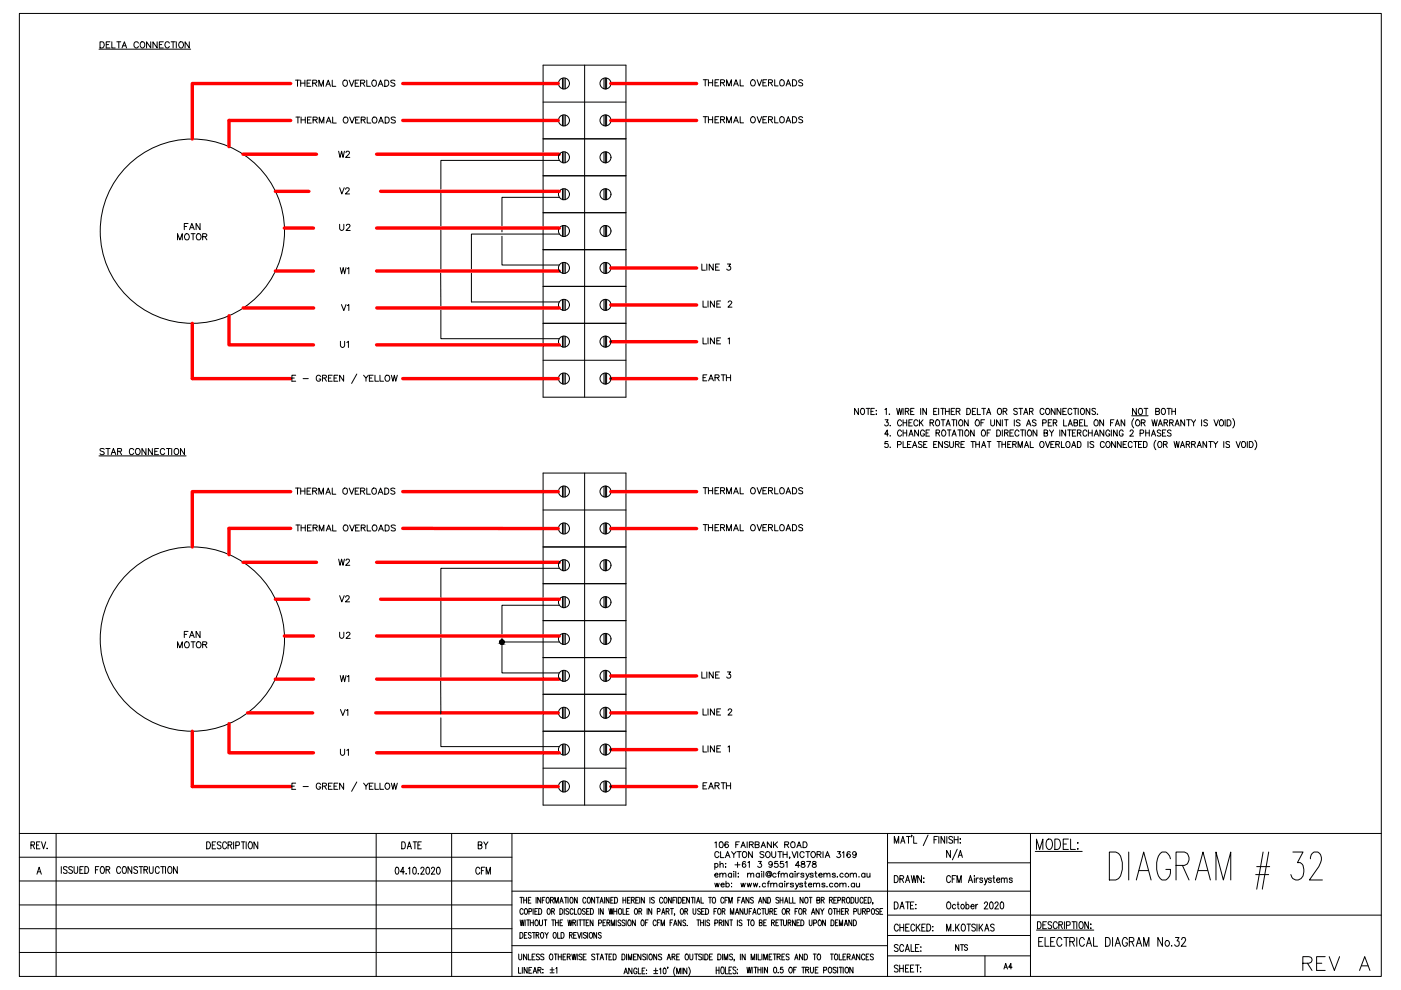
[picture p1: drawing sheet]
<svg xmlns="http://www.w3.org/2000/svg" width="297mm" height="210mm" viewBox="0 0 297 210" stroke-linecap="round" stroke-linejoin="round" font-family="sans-serif">
<defs><g id="words">
<text font-size="6.6" x="275.2" y="207.1">REV</text>
<text font-size="4.9" x="100.2" y="181.3">BY</text>
<g font-size="4.4">
<text x="70.6" y="34.6">W2</text>
<text x="70.9" y="42.3">V2</text>
<text x="37.7" y="50.1">FAN</text>
<text x="70.9" y="50.1">U2</text>
<text x="70.9" y="59.3">W1</text>
<text x="243.8" y="89.3">BOTH</text>
<text x="70.9" y="128.8">V2</text>
<text x="37.7" y="136.5">FAN</text>
<text x="70.9" y="136.5">U2</text>
<text x="70.9" y="145.7">W1</text>
<text x="147.8" y="168.6">EARTH</text>
<text x="99.5" y="186.6">CFM</text>
</g>
<g font-size="4">
<text x="71.3" y="67">V1</text>
<text x="70.9" y="74.8">U1</text>
<text x="147.8" y="81.8">EARTH</text>
<text x="70.6" y="121">W2</text>
<text x="70.9" y="152.8">V1</text>
<text x="70.9" y="161.2">U1</text>
<text x="211.7" y="206.7">A4</text>
</g>
</g></defs>
<g fill="none" stroke="#000" stroke-width=".21">
<path d="M21 10.4h19.4M21.2 8.9h.4a.69 .69 0 0 1 .5 .6 .69 .69 0 0 1-.5 .7h-.4zM22.5 9.5h.5M23.3 8.9h-.8v1.3h.8M23.7 8.9v1.3h.7M24.8 8.9h.8M25.2 8.9v1.3M25.9 10.2l.5-1.3 .4 1.3M26 9.7h.7M29.3 9.2a.53 .53 0 0 0-.7-.3 .53 .53 0 0 0-.2 .8 .48 .48 0 0 0 .4 .5 .48 .48 0 0 0 .5-.4M30 8.9a.61 .61 0 0 1 .7 .6 .61 .61 0 0 1-.7 .6l-.3-.4 .1-.5zM32 8.9v1.3l-.9-1.3v1.3"/>
<path d="M33.3 8.9v1.3l-.9-1.3v1.3M33.8 9.5h.5M34.6 8.9h-.8v1.3h.8M35.9 9.2a.53 .53 0 0 0-.7-.3 .53 .53 0 0 0-.2 .8 .48 .48 0 0 0 .4 .5 .48 .48 0 0 0 .5-.4M36.3 8.9h.9M36.7 8.9v1.3M37.4 8.9v1.3M38.1 8.9a.61 .61 0 0 1 .8 .6 .61 .61 0 0 1-.8 .6l-.2-.4zM40.1 8.9v1.3l-.9-1.3v1.3M62.7 17h.8M63.1 17v1.3M63.8 17v1.3"/>
<path d="M63.8 17.6h.8M64.6 17v1.3M65.1 17.6h.5M65.9 17h-.8v1.3h.8M66.3 17.6l.8-.1 .1-.3-.1-.2h-.8v1.3M66.7 17.6l.5 .7M67.6 18.3v-1.3l.5 1.3 .5-1.3v1.3M69.1 18.3l.5-1.3 .5 1.3M69.3 17.8h.6M70.4 17v1.3h.8M72.8 17.2a.53 .53 0 0 1 .7-.1 .53 .53 0 0 1 .2 .7 .53 .53 0 0 1-.7 .5 .53 .53 0 0 1-.3-.8zM74 17l.5 1.3 .6-1.3"/>
<path d="M75.3 17.6h.5M76.1 17h-.8v1.3h.8M76.5 17.6h.5l.3-.4-.1-.2h-.7v1.3M76.9 17.6l.4 .7M77.8 17v1.3h.7M79 17.2a.53 .53 0 0 1 .7-.1 .53 .53 0 0 1 .1 .7 .49 .49 0 0 1-.5 .5 .49 .49 0 0 1-.5-.5zM80.2 18.3l.5-1.3 .5 1.3M80.4 17.8h.6M81.6 17h.4a.71 .71 0 0 1 .4 .6 .71 .71 0 0 1-.4 .7h-.4zM83.7 17.2l-.3-.2-.6 .2 .2 .3 .6 .2 .1 .2a.48 .48 0 0 1-.4 .4 .48 .48 0 0 1-.5-.2M115.1 13.8h17.6v70.4h-17.6zM119.3 16.6v2.3"/>
<path d="M119.5 16.6v2.3M119.8 16.6v2.3M124 13.8v70.4M128.1 16.6v2.3M128.4 16.6v2.3M128.6 16.6v2.3M149.1 16.9h.9M149.5 16.9v1.3M150.2 16.9v1.3M150.2 17.5h.9M151.1 16.9v1.3M151.6 17.5h.5"/>
<path d="M152.4 16.9h-.8v1.3h.8M152.8 17.5l.8-.1v-.4l-.8-.1v1.3M153.2 17.5l.4 .7M154.1 18.2v-1.3l.5 1.3 .5-1.3v1.3M155.5 18.2l.5-1.3 .5 1.3M155.7 17.8h.7M156.9 16.9v1.3h.7M159.3 17.1a.62 .62 0 0 1 .9 .2 .62 .62 0 0 1-.3 .9 .63 .63 0 0 1-.8-.3 .63 .63 0 0 1 .2-.8zM160.5 16.9l.5 1.3 .5-1.3M161.8 17.5h.5M162.6 16.9h-.8v1.3h.8M162.9 17.5l.8-.1v-.4l-.8-.1v1.3"/>
<path d="M163.4 17.5l.4 .7M164.3 16.9v1.3h.7M165.5 17a.62 .62 0 0 1 .8 .6 .62 .62 0 0 1-.8 .6l-.2-.5zM166.7 18.2l.4-1.3 .5 1.3M166.8 17.8h.7M168 16.9a.73 .73 0 0 1 .8 .4 .73 .73 0 0 1-.1 .9h-.7zM170.2 17.1l-.3-.2-.6 .2 .1 .3 .8 .4-.1 .4h-.5l-.3-.2M62.7 24.8h.9M63.2 24.8v1.3M63.8 25.4h.9M63.8 24.8v1.3M64.7 24.8v1.3"/>
<path d="M65.2 25.4h.5M66 24.8h-.8v1.3h.8M66.4 25.4h.7l.2-.4-.2-.1-.7-.1v1.3M66.8 25.4l.5 .7M67.7 26.1v-1.3l.5 1.3 .5-1.3v1.3M69.2 26.1l.5-1.3 .5 1.3M69.4 25.7h.6M70.5 24.8v1.3h.8M72.9 25l.3-.2a.6 .6 0 0 1 .6 .8 .6 .6 0 0 1-.9 .3l-.1-.3zM74.1 24.8l.5 1.3 .5-1.3M75.4 25.4h.5M76.2 24.8h-.8v1.3h.8"/>
<path d="M76.6 25.4h.7l.1-.5-.8-.1v1.3M77 25.4l.4 .7M77.9 24.8v1.3h.7M79 25l.3-.2a.6 .6 0 0 1 .6 .8 .6 .6 0 0 1-.9 .3l-.1-.3zM80.3 26.1l.5-1.3 .5 1.3M80.5 25.7h.6M81.7 24.8h.4a.68 .68 0 0 1 .4 .7 .68 .68 0 0 1-.4 .6h-.4zM83.8 25l-.3-.2-.6 .2 .2 .3 .6 .2 .1 .3v.1l-.3 .2-.6-.2M115.1 37.3h17.6M115.1 21.6h17.6M115.1 29.4h17.6M118.6 34h-25.1v6.1"/>
<path d="M119.3 24.4v2.3M119.3 32.2v2.3M119.5 24.4v2.3M119.5 32.2v2.4M119.8 24.4v2.3M119.8 32.2v2.3M128.1 24.4v2.3M128.1 32.2v2.3M128.4 24.4v2.3M128.4 32.2v2.4M128.6 24.4v2.3M128.6 32.2v2.3"/>
<path d="M149.1 24.7h.9M149.5 24.7v1.3M150.2 24.7v1.3M150.2 25.4h.9M151.1 24.7v1.3M151.6 25.4h.5M152.4 24.7h-.8v1.3h.8M152.8 25.4l.8-.2v-.3l-.8-.2v1.3M153.2 25.4l.4 .6M154.1 26v-1.3l.5 1.3 .5-1.3v1.3M155.5 26l.5-1.3 .5 1.3M155.7 25.6h.7"/>
<path d="M156.9 24.7v1.3h.7M159.3 24.9a.6 .6 0 0 1 .9 .2 .6 .6 0 0 1-.3 .9 .6 .6 0 0 1-.8-.3 .6 .6 0 0 1 .2-.8zM160.5 24.7l.5 1.3 .5-1.3M161.8 25.4h.5M162.6 24.7h-.8v1.3h.8M162.9 25.4l.8-.2v-.3l-.8-.2v1.3M163.4 25.4l.4 .6M164.3 24.7v1.3h.7M165.5 24.8a.59 .59 0 0 1 .8 .7 .59 .59 0 0 1-.9 .4l-.1-.7zM166.7 26l.4-1.3 .5 1.3M166.8 25.6h.7M168 24.7a.72 .72 0 0 1 .8 .3 .72 .72 0 0 1 0 .9l-.8 .1z"/>
<path d="M170.2 24.9l-.3-.2-.6 .2 .2 .3 .7 .5v.2l-.3 .1-.6-.1M93.4 57.9l.1 7M93.5 41v6.9M93.5 48.8v8.2M99.9 57.9v6.1h18.7M106.4 50.1v6.1h12.2M106.4 48.8v.4M115.1 45.1h17.6M115.1 52.9h17.6M118.6 49.6h-18.7v7.4M118.6 41.8h-12.2v6.1M119.3 40.1v2.2"/>
<path d="M119.3 47.9v2.2M119.3 55.7v2.3M119.5 40v2.3M119.5 47.8v2.4M119.5 55.6v2.4M119.8 40.1v2.2M119.8 47.9v2.2M119.8 55.7v2.3M128.1 40.1v2.2M128.1 47.9v2.2M128.1 55.7v2.3M128.4 40v2.3"/>
<path d="M128.4 47.8v2.4M128.4 55.6v2.4M128.6 40.1v2.2M128.6 47.9v2.2M128.6 55.7v2.3M148.8 56v1.3h.8M149.9 56v1.3M151.2 56v1.3l-.8-1.3v1.3M151.7 56.6h.5M152.5 56h-.8v1.3h.8M154.2 56h.7l-.4 .5a.42 .42 0 0 1 .4 .6 .42 .42 0 0 1-.7 .1l-.1-.2M62.7 79.6h-.8v1.2h.8"/>
<path d="M68 79.9a.48 .48 0 0 0-.5-.3 .48 .48 0 0 0-.4 .4v.4a.47 .47 0 0 0 .4 .4 .47 .47 0 0 0 .5-.4h-.4M70.4 79.6h-.8v1.2h.8M71.6 79.6h-.8v1.2h.8M72.9 79.6v1.2l-.9-1.2v1.2M75.6 79.3l-1.1 2M77.1 79.6l.5 .6 .5-.6M79.1 79.6h-.8v1.2h.8M79.5 79.6v1.2h.8M80.6 79.6v1.2h.7M81.9 79.6h.1a.6 .6 0 0 1 .7 .7 .6 .6 0 0 1-1 .4l-.1-.7zM83 79.6l.3 1.2 .3-1.2 .3 1.2 .3-1.2M93.5 65.7v6.1h25.1"/>
<path d="M115.1 60.7h17.6M115.1 68.6h17.6M115.1 76.4h17.6M119.3 63.5v2.3M119.3 71.3v2.3M119.3 79.1v2.3M119.5 63.5v2.3M119.5 71.3v2.3M119.5 79.1v2.4M119.8 63.5v2.3M119.8 71.3v2.3M119.8 79.1v2.3"/>
<path d="M128.1 63.5v2.3M128.1 71.3v2.3M128.1 79.1v2.3M128.4 63.5v2.3M128.4 71.3v2.3M128.4 79.1v2.4M128.6 63.5v2.3M128.6 71.3v2.3M128.6 79.1v2.3M149.1 71.6v1.3h.7M149.1 63.8v1.3h.7M150.1 63.8v1.3"/>
<path d="M150.1 71.6v1.3M151.5 71.6v1.3l-.9-1.3v1.3M151.5 63.8v1.3l-.9-1.3v1.3M152 72.2h.5M152 64.4h.5M152.8 71.6h-.8v1.3h.8M152.8 63.8h-.8v1.3h.8M154.3 71.9l.3-.3v1.3M154.4 64.1l.2-.3h.3l.3 .4-.9 .9h.9M21 96.7h18.5M22.1 95.3l-.3-.2-.6 .2 .1 .3 .7 .2 .1 .2-.1 .3a.54 .54 0 0 1-.8-.1M22.4 95.1h.9"/>
<path d="M22.9 95.1v1.3M23.6 96.4l.4-1.3 .6 1.3M23.7 95.9h.7M24.9 95.7l.8-.1v-.5h-.8v1.3M25.4 95.7l.4 .7M28.4 95.4a.53 .53 0 0 0-.8-.3 .53 .53 0 0 0-.2 .8 .47 .47 0 0 0 .4 .5 .47 .47 0 0 0 .6-.3M28.8 95.3a.62 .62 0 0 1 1 .4 .62 .62 0 0 1-.7 .7l-.4-.5zM30.9 95.1v1.3l-.8-1.3v1.3M32.3 95.1v1.3l-.8-1.3v1.3M32.8 95.7h.5M33.6 95.1h-.8v1.3h.8M34.9 95.4a.53 .53 0 0 0-.7-.2 .53 .53 0 0 0-.2 .7 .48 .48 0 0 0 .4 .5 .48 .48 0 0 0 .5-.3"/>
<path d="M35.3 95.1h.9M35.7 95.1v1.3M36.4 95.1v1.3M37 95.3a.62 .62 0 0 1 1 .4 .62 .62 0 0 1-.7 .7l-.4-.5zM39.1 95.1v1.3l-.8-1.3v1.3M61.9 80.2h.5M64.3 80.3h1.1M68.4 80.2l.7-.1 .1-.4-.8-.1v1.2M68.8 80.2l.4 .6M69.6 80.2h.5M70.8 80.2h.5M77.6 80.2v.6"/>
<path d="M78.3 80.2h.5M182 86.6v1.3l-.8-1.3v1.3M182.5 86.8l.2-.2a.67 .67 0 0 1 .7 .5 .67 .67 0 0 1-.4 .8 .72 .72 0 0 1-.5-1.1zM183.6 86.6h.8M184.1 86.6v1.3M184.7 87.2h.4M185.4 86.6h-.7v1.3h.7M185.7 87.1h.1zM185.7 87.8h.1zM187.6 86.8l.3-.2v1.3M187.7 89h.6l-.3 .5a.41 .41 0 0 1 .3 .6 .41 .41 0 0 1-.7 0M188.3 93.6h-.6l-.1 .6a.42 .42 0 0 1 .6 0 .42 .42 0 0 1 0 .6 .42 .42 0 0 1-.6-.1"/>
<path d="M188.4 92h-.8l.5-.8v1.3M188.6 87.8v.1v-.1M188.7 90.2v.1l.1-.1M188.7 92.3l.1 .1M188.7 94.8h.1M190.1 86.6l.3 1.3 .3-1.3 .3 1.3 .3-1.3M190.3 94.3l.7-.1 .1-.2-.1-.3-.7-.1v1.3M191.1 89.3a.43 .43 0 0 0-.5-.3 .43 .43 0 0 0-.3 .5 .52 .52 0 0 0 .1 .7 .52 .52 0 0 0 .7-.1v-.1M191.1 91.5a.43 .43 0 0 0-.5-.3 .43 .43 0 0 0-.3 .5v.3a.43 .43 0 0 0 .3 .5 .43 .43 0 0 0 .5-.3M191.5 93.6v1.3h.7M191.5 86.6v1.3M191.5 89v1.3"/>
<path d="M191.5 91.2v1.3M191.5 89.6h.7M191.5 91.8h.7M191.9 87.2l.8-.1v-.4l-.8-.1v1.3M192.2 89v1.3M192.2 91.2v1.3M192.3 87.2l.4 .7M192.4 94.2h.5M192.7 92.5l.5-1.3 .4 1.3M192.7 89.6h.5M192.9 92h.5M193.1 87.2h.4"/>
<path d="M193.2 93.6h-.8v1.3h.8M193.4 89h-.7v1.3h.7M193.5 94.9l.4-1.3 .5 1.3M193.6 94.5h.6M193.8 86.6h-.7v1.3h.7M194.6 89.3a.43 .43 0 0 0-.5-.3 .43 .43 0 0 0-.3 .5v.3a.44 .44 0 0 0 .3 .5 .44 .44 0 0 0 .5-.3M194.7 91.2v1.3l-.8-1.3v1.3M194.9 89v1.3M195.2 86.6v1.3M195.2 89.5l.5 .8M195.5 93.8l-.3-.2-.4 .1v.3l.6 .3 .1 .4-.3 .2-.5-.2M195.7 89l-.8 .9"/>
<path d="M195.8 94.2h.5M196 91.5a.43 .43 0 0 0-.5-.3 .43 .43 0 0 0-.3 .5v.3a.43 .43 0 0 0 .4 .5 .43 .43 0 0 0 .4-.5h-.3M196.3 91.8h.5M196.4 86.6v1.3l-.7-1.3v1.3M196.6 93.6h-.8v1.3h.8M197.1 91.2h-.8v1.3h.8M197.2 89.6l.7-.1v-.4l-.7-.1v1.3M197.6 89.6l.4 .7M198 87.2h.4M198 94.2h.4M198.5 91.8h.6l.1-.5-.7-.1v1.3M198.5 89.1a.63 .63 0 0 1 .7 .4 .63 .63 0 0 1-.2 .7 .58 .58 0 0 1-.7-.2 .58 .58 0 0 1 .2-.8z"/>
<path d="M198.7 86.6h-.7v1.3h.7M198.7 93.6h-.7v1.3h.7M198.8 91.8l.4 .7M199 86.6v1.3M199.5 86.6h.7M199.6 89h.8M199.8 93.6v1.3l-.8-1.3v1.3M199.9 86.6v1.3M199.9 91.2a.64 .64 0 0 1 .7 .6 .64 .64 0 0 1-.7 .6 .89 .89 0 0 1 0-1.2zM199.9 89v1.3M200.4 87.2h.9M200.4 86.6v1.3"/>
<path d="M200.6 90.3l.4-1.3 .5 1.3M200.7 89.9h.6M200.9 91.2h.7M201 93.8l-.3-.2-.5 .2 .1 .2 .6 .3 .1 .4-.3 .2-.5-.2M201.3 86.6v1.3M201.3 91.2v1.3M201.3 93.6v.9l.4 .4 .4-.2v-1.1M201.7 87.2h.4M201.8 89h.8M201.8 92.5l.5-1.3 .4 1.3M202 92h.6M202.2 89v1.3"/>
<path d="M202.4 86.6h-.7v1.3h.7M202.6 94.2h.6l.1-.5-.7-.1v1.3M202.7 87.2l.8-.1v-.4l-.8-.1v1.3M202.8 89v1.3M203 94.2l.4 .7M203.1 91.2h.8M203.2 87.2l.3 .7M203.5 91.2v1.3M203.6 89a.66 .66 0 0 1 .5 .7 .66 .66 0 0 1-.5 .6 .79 .79 0 0 1 0-1.3zM203.8 94.2h.4M204.1 91.2v1.3M204.5 93.6h-.7v1.3h.7"/>
<path d="M204.6 91.4l.3-.2a.64 .64 0 0 1 .6 .7 .64 .64 0 0 1-.7 .5l-.2-.4zM205 86.6a.67 .67 0 0 1 .8 .6 .67 .67 0 0 1-.8 .7zM205.3 89v1.3l-.8-1.3v1.3M205.9 93.6h.8M206.2 87.2h.4M206.2 93.6v1.3M206.5 91.2v1.3l-.7-1.3v1.3M206.9 86.6h-.7v1.3h.7M206.9 89.2l.2-.2a.66 .66 0 0 1 .6 .7 .66 .66 0 0 1-.6 .6l-.3-.5zM206.9 94.2h.7M206.9 93.6v1.3M207.2 86.6v1.3h.7"/>
<path d="M207.6 93.6v1.3M208 89.6h.4M208.1 94.9l.5-1.3 .4 1.3M208.2 91.4l.2-.2a.66 .66 0 0 1 .6 .6 .66 .66 0 0 1-.6 .7l-.3-.5zM208.2 86.6h.8M208.3 94.5h.5M208.6 86.6v1.3M208.7 89h-.7v1.3M209.2 87.9l.4-1.3 .5 1.3M209.3 91.8h.4M209.3 87.5h.6M209.3 93.6h.8"/>
<path d="M209.7 93.6v1.3M210 91.2h-.7v1.3M210.1 89v1.1l.3 .2 .3-.1 .2-.3v-.9M211.3 91.2a.69 .69 0 0 1 .8 .4 .69 .69 0 0 1-.3 .9h-.5zM211.4 93.6h.8M211.7 86.6a.66 .66 0 0 1 .7 .5 .66 .66 0 0 1-.4 .8 .72 .72 0 0 1-.6-.5 .72 .72 0 0 1 .3-.8zM211.8 93.6v1.3M212.1 89v1.3l-.8-1.3v1.3M212.4 94.2h.8M212.4 93.6v1.3M212.5 89v1.3M212.5 91.2v1.3"/>
<path d="M212.7 87.2l.7-.1 .1-.1-.1-.4h-.7v1.3M213 91.8h.7v-.5l-.7-.1v1.3M213 89h.7M213.1 87.2l.4 .7M213.2 93.6v1.3M213.4 89v1.3M213.4 91.8l.3 .7M213.7 94.2h.4M214.1 91.8h.5M214.4 93.6h-.7v1.3h.7M214.7 94.2h.6l.1-.5-.7-.1v1.3M214.9 91.2h-.8v1.3h.8"/>
<path d="M215.1 89v1.3M215.1 94.2l.4 .7M215.7 86.8l-.3-.2-.5 .2 .2 .3 .5 .3v.4a.44 .44 0 0 1-.7-.1M215.9 94.9v-1.3l.4 1.3 .4-1.3v1.3M216 91.5a.43 .43 0 0 0-.5-.3 .43 .43 0 0 0-.3 .5v.3a.43 .43 0 0 0 .3 .5 .43 .43 0 0 0 .5-.3M216 86.6h.8M216.3 89.2l-.3-.2-.5 .2 .1 .3 .7 .4a.44 .44 0 0 1-.3 .4 .44 .44 0 0 1-.5-.2M216.4 91.2h.8M216.4 86.6v1.3M216.7 91.2v1.3M217 87.9l.5-1.3 .4 1.3M217.2 94.9l.4-1.3 .5 1.3"/>
<path d="M217.2 87.5h.6M217.4 91.2v1.3M217.4 94.5h.5M217.6 90.3l.5-1.3 .5 1.3M217.8 89.9h.6M217.9 91.4l.2-.2a.64 .64 0 0 1 .7 .6 .64 .64 0 0 1-.7 .6l-.3-.4zM218.3 87.2l.6-.1v-.5h-.6v1.3M218.4 93.6v1.3h.7M218.7 87.2l.3 .7M219.7 89.2l-.2-.1a.38 .38 0 0 0-.4-.1 .38 .38 0 0 0-.2 .3l.8 .6a.42 .42 0 0 1-.3 .4 .42 .42 0 0 1-.5-.2M219.8 91.2v1.3l-.8-1.3v1.3M220.6 93.8l.2-.2a.62 .62 0 0 1 .6 .7 .62 .62 0 0 1-.7 .5l-.3-.4z"/>
<path d="M221.1 89.7l.6-.1 .1-.5-.7-.1v1.3M221.4 86.9a.44 .44 0 0 0-.6-.3 .44 .44 0 0 0-.3 .5v.3a.43 .43 0 0 0 .4 .5 .43 .43 0 0 0 .5-.3M221.4 91.8h.6l.1-.5-.7-.1v1.3l.7-.2v-.4l-.3-.1M221.7 93.6l.4 1.3 .5-1.3M221.8 86.8l.1-.2a.64 .64 0 0 1 .7 .6 .64 .64 0 0 1-.6 .7l-.3-.5zM222.2 89.6h.5M222.5 91.2l.5 .6 .4-.6M222.8 94.2h.4M223 89h-.8v1.3h.8M223 91.8v.7M223.3 89.6l.7-.1v-.4l-.7-.1v1.3M223.5 93.6h-.7v1.3h.7"/>
<path d="M223.7 86.6v1.3l-.8-1.3v1.3M223.7 89.6l.4 .7M223.9 94.2h.6v-.5l-.6-.1v1.3M224.2 94.2l.4 .7M224.7 91.2v1.3M224.9 86.6v1.3l-.8-1.3v1.3M225 93.6v1.3h.7M225.3 87.2h.5M225.5 89v1.3h.7M225.9 91.2v1.3l-.8-1.3v1.3M226.1 86.6h-.8v1.3h.8M226.2 93.7l.1-.1a.62 .62 0 0 1 .6 .7 .62 .62 0 0 1-.7 .5l-.2-.4z"/>
<path d="M226.4 91.2h.8M226.5 90.3l.4-1.3 .5 1.3M226.7 89.9h.5M226.7 91.2v1.3M227.2 94.9l.5-1.3 .4 1.3M227.2 86.9l-.1-.3a.67 .67 0 0 0-.7 .5 .67 .67 0 0 0 .3 .8h.3l.2-.3M227.4 91.8h.4M227.4 94.5h.5M227.6 86.6h.8M227.7 89.6l.7-.1v-.4l-.7-.1v1.3l.7-.1v-.4l-.2-.2M228 86.6v1.3M228.1 91.2h-.7v1.3h.7"/>
<path d="M228.4 91.8h.7l.1-.5-.8-.1v1.3M228.4 93.6a.65 .65 0 0 1 .8 .6 .65 .65 0 0 1-.8 .7zM228.6 86.6v1.3M228.8 91.8l.4 .7M228.9 89.6h.4M229.2 86.8l.1-.2a.64 .64 0 0 1 .7 .6 .64 .64 0 0 1-.6 .7l-.3-.5zM229.6 89h-.7v1.3h.7M230 89v1.3h.6M230.4 91.5a.41 .41 0 0 0-.5-.3 .41 .41 0 0 0-.3 .5v.3a.41 .41 0 0 0 .3 .5 .41 .41 0 0 0 .5-.3M230.7 93.6v1.3M230.8 91.8h.8M230.8 91.2v1.3"/>
<path d="M231.1 86.6v1.3l-.8-1.3v1.3M231.6 91.2v1.3M231.9 93.8l-.3-.2-.5 .2 .1 .3 .6 .2 .1 .4-.3 .2-.5-.2M232 92.5l.5-1.3 .4 1.3M232.2 89.1a.63 .63 0 0 1 .7 .4 .63 .63 0 0 1-.3 .7 .62 .62 0 0 1-.7-.3 .62 .62 0 0 1 .3-.8zM232.2 92h.5M232.3 86.8l-.3-.2-.5 .2 .1 .3 .7 .4a.4 .4 0 0 1-.3 .4 .4 .4 0 0 1-.5-.2M232.7 87.8v.1v-.1M234 89v1.3l-.8-1.3v1.3M234 91.2v1.3l-.8-1.3v1.3M234.1 93.9a.43 .43 0 0 0-.5-.3 .43 .43 0 0 0-.3 .5v.3a.43 .43 0 0 0 .3 .5 .43 .43 0 0 0 .5-.3M234.6 93.8l.2-.2a.62 .62 0 0 1 .6 .7 .62 .62 0 0 1-.7 .5l-.3-.4z"/>
<path d="M235.3 91.5a.43 .43 0 0 0-.5-.3 .43 .43 0 0 0-.4 .5v.3a.43 .43 0 0 0 .5 .5 .43 .43 0 0 0 .4-.5h-.3M235.5 89.6h.4M235.6 91.2v1.3M236.2 89h-.7v1.3M236.5 90.3l.4-1.3 .5 1.3M236.5 93.6v1.3l-.8-1.3v1.3M236.6 89.9h.6M236.9 91.2v1.3l-.8-1.3v1.3M237.7 93.6v1.3l-.8-1.3v1.3M238.1 91.5a.41 .41 0 0 0-.5-.3 .41 .41 0 0 0-.3 .5v.3a.41 .41 0 0 0 .4 .5 .41 .41 0 0 0 .4-.5h-.2M238.1 94.2h.5M238.5 89v1.3l-.8-1.3v1.3"/>
<path d="M238.9 93.6h-.8v1.3h.8M239.6 91.5l.2-.3 .5 .2-.2 .5-.6 .6h.8M239.9 88.2h3.5M240 93.9l-.2-.3a.62 .62 0 0 0-.6 .7 .62 .62 0 0 0 .7 .5l.1-.2M240.4 88.7a1.48 1.48 0 0 0 0 2M240.4 93.6h.8M240.7 93.6v1.3M240.9 86.6v1.3l-.8-1.3v1.3M241.1 89a.66 .66 0 0 1 .6 .7 .66 .66 0 0 1-.6 .6 .79 .79 0 0 1 0-1.3zM241.4 94.2h.5M241.6 86.6a.67 .67 0 0 1 .7 .5 .67 .67 0 0 1-.4 .8 .72 .72 0 0 1-.6-.5 .72 .72 0 0 1 .3-.8zM241.7 91.9l.7-.1v-.5l-.7-.1v1.3"/>
<path d="M242 89.6l.7-.1v-.4l-.7-.1v1.3M242.1 93.6h-.7v1.3h.7M242.4 93.6a.65 .65 0 0 1 .8 .6 .65 .65 0 0 1-.8 .7zM242.9 91.8h.8M242.9 91.2v1.3M243.7 91.2v1.3M244.1 92.5l.5-1.3 .4 1.3M244.3 92h.6M245.1 93.4a1.47 1.47 0 0 0 0 1.9M245.7 93.7l.1-.1a.62 .62 0 0 1 .6 .7 .62 .62 0 0 1-.7 .5l-.3-.4zM246.1 91.4l-.1-.2a.38 .38 0 0 0-.4 0 .38 .38 0 0 0-.2 .3l.7 .6-.1 .3-.4 .1-.2-.2M246.5 91.8h.4"/>
<path d="M246.7 94.2h.7l.1-.3-.1-.2-.7-.1v1.3M247.1 94.2l.4 .7M247.2 91.2h-.7v1.3h.7M248.3 91.4a.38 .38 0 0 0-.5-.2 .38 .38 0 0 0-.2 .4l.6 .3 .1 .4-.3 .2-.5-.2M248.9 93.6l.3 1.3 .3-1.3 .3 1.3 .2-1.3M250.3 94.9l.4-1.3 .5 1.3M250.4 94.5h.6M251.5 94.2h.6l.1-.5-.7-.1v1.3M251.6 89h.8M251.9 94.2l.4 .7M252 89v1.3M252.6 89l.5 .6 .4-.6"/>
<path d="M252.6 94.2h.7l.1-.3-.1-.2-.7-.1v1.3M253.1 89.6v.7M253.1 94.2l.3 .7M253.8 94.9l.5-1.3 .4 1.3M254 94.5h.6M254.8 89v1.3M255.8 93.6v1.3l-.7-1.3v1.3M256 89.2a.38 .38 0 0 0-.5-.2 .38 .38 0 0 0-.2 .4l.6 .4 .1 .3-.3 .2-.5-.2M256.3 93.6h.8M256.7 93.6v1.3M257.3 93.6l.4 .6 .5-.6M257.4 89l.5 1.3 .4-1.3"/>
<path d="M257.7 94.2v.7M258.6 89.2l.1-.1a.63 .63 0 0 1 .7 .4 .63 .63 0 0 1-.2 .7l-.1 .1a.67 .67 0 0 1-.5-1.1zM259.5 93.6v1.3M259.8 89v1.3M260.2 89a.69 .69 0 0 1 .8 .5 .69 .69 0 0 1-.4 .8h-.4zM260.7 93.8l-.3-.2-.5 .2 .1 .3 .6 .2v.5l-.4 .1-.3-.2M261.4 88.7a1.48 1.48 0 0 1 0 2M262.1 93.6l.5 1.3 .4-1.3M263.3 93.8l.2-.2a.62 .62 0 0 1 .6 .7 .62 .62 0 0 1-.7 .5l-.2-.4zM264.5 93.6v1.3M264.9 93.6a.66 .66 0 0 1 .8 .6 .66 .66 0 0 1-.8 .7zM266.1 93.4a1.47 1.47 0 0 1 0 1.9"/>
<path d="M62.7 103.5h.8M62.7 111.3h.9M63.1 103.5v1.3M63.2 111.3v1.3M63.8 103.5v1.3M63.8 104.1h.8M63.8 111.3v1.3M63.8 111.9h.9M64.6 103.5v1.3M64.7 111.3v1.3M65.1 104.1h.5M65.2 111.9h.5"/>
<path d="M65.9 103.5h-.8v1.3h.8M66 111.3h-.8v1.3h.8M66.3 104.1l.8-.1 .1-.3-.4-.2h-.5v1.3M66.4 111.9h.7l.2-.3-.2-.2-.7-.1v1.3M66.7 104.1l.5 .7M66.8 111.9l.5 .7M67.6 104.8v-1.3l.5 1.3 .5-1.3v1.3M67.7 112.6v-1.3l.5 1.3 .5-1.3v1.3M69.1 104.8l.5-1.3 .5 1.3M69.2 112.6l.5-1.3 .5 1.3M69.3 104.4h.6M69.4 112.2h.6"/>
<path d="M70.4 103.5v1.3h.8M70.5 111.3v1.3h.8M72.8 103.6a.54 .54 0 0 1 .7 0 .54 .54 0 0 1 .2 .7 .53 .53 0 0 1-.7 .5 .53 .53 0 0 1-.3-.8zM72.9 111.5l.3-.2a.6 .6 0 0 1 .6 .7 .6 .6 0 0 1-.9 .4l-.1-.3zM74 103.5l.5 1.3 .6-1.3M74.1 111.3l.5 1.3 .5-1.3M75.3 104.1h.5M75.4 111.9h.5M76.1 103.5h-.8v1.3h.8M76.2 111.3h-.8v1.3h.8M76.5 104.1h.5l.3-.4-.3-.2h-.5v1.3M76.6 111.9h.7l.1-.5-.8-.1v1.3"/>
<path d="M76.9 104.1l.4 .7M77 111.9l.4 .7M77.8 103.5v1.3h.7M77.9 111.3v1.3h.7M79 103.6a.54 .54 0 0 1 .6 0 .54 .54 0 0 1 .2 .7 .53 .53 0 0 1-.7 .5 .53 .53 0 0 1-.3-.8zM79 111.5l.3-.2a.6 .6 0 0 1 .6 .7 .6 .6 0 0 1-.9 .4l-.1-.3zM80.2 104.8l.5-1.3 .5 1.3M80.3 112.6l.5-1.3 .5 1.3M80.4 104.4h.6M80.5 112.2h.6M81.6 103.5h.4a.71 .71 0 0 1 .4 .6 .71 .71 0 0 1-.4 .7h-.4zM81.7 111.3h.4a.68 .68 0 0 1 .4 .6 .68 .68 0 0 1-.4 .7h-.4z"/>
<path d="M83.7 103.6l-.3-.1-.6 .1 .2 .4 .7 .4a.48 .48 0 0 1-.4 .4 .48 .48 0 0 1-.5-.2M83.8 111.5l-.3-.2-.6 .2 .2 .3 .6 .2 .1 .2v.2l-.3 .2-.6-.2M115.1 100.3h17.6v70.4h-17.6zM115.1 108.1h17.6M115.1 116h17.6M119.3 103.1v2.3M119.3 110.9v2.3M119.3 118.7v2.3M119.5 103.1v2.3M119.5 110.9v2.3M119.5 118.7v2.3M119.8 103.1v2.3"/>
<path d="M119.8 110.9v2.3M119.8 118.7v2.3M124 100.3v70.4M128.1 103.1v2.3M128.1 110.9v2.3M128.1 118.7v2.3M128.4 103.1v2.3M128.4 110.9v2.3M128.4 118.7v2.3M128.6 103.1v2.3M128.6 110.9v2.3M128.6 118.7v2.3"/>
<path d="M149.1 103.4h.9M149.1 111.2h.9M149.5 103.4v1.3M149.5 111.2v1.3M150.2 103.4v1.3M150.2 111.2v1.3M150.2 104h.9M150.2 111.9h.9M151.1 103.4v1.3M151.1 111.2v1.3M151.6 104h.5M151.6 111.9h.5"/>
<path d="M152.4 103.4h-.8v1.3h.8M152.4 111.2h-.8v1.3h.8M152.8 104h.7l.1-.5-.8-.1v1.3M152.8 111.9l.7-.1 .1-.4-.8-.2v1.3M153.2 104l.4 .7M153.2 111.9l.4 .6M154.1 104.7v-1.3l.5 1.3 .5-1.3v1.3M154.1 112.5v-1.3l.5 1.3 .5-1.3v1.3M155.5 104.7l.5-1.3 .5 1.3M155.5 112.5l.5-1.3 .5 1.3M155.7 104.3h.7M155.7 112.1h.7"/>
<path d="M156.9 103.4v1.3h.7M156.9 111.2v1.3h.7M159.3 103.6l.2-.2a.64 .64 0 0 1 .7 .7 .64 .64 0 0 1-.8 .6l-.3-.5zM159.3 111.4a.62 .62 0 0 1 .9 .2 .62 .62 0 0 1-.3 .9 .63 .63 0 0 1-.8-.3 .63 .63 0 0 1 .2-.8zM160.5 103.4l.5 1.3 .5-1.3M160.5 111.2l.5 1.3 .5-1.3M161.8 104h.5M161.8 111.9h.5M162.6 103.4h-.8v1.3h.8M162.6 111.2h-.8v1.3h.8M162.9 104h.8v-.5l-.8-.1v1.3M162.9 111.9l.8-.1v-.4l-.8-.2v1.3"/>
<path d="M163.4 104l.4 .7M163.4 111.9l.4 .6M164.3 103.4v1.3h.7M164.3 111.2v1.3h.7M165.4 103.6l.1-.1a.6 .6 0 0 1 .8 .6 .6 .6 0 0 1-.9 .4zM165.4 111.4a.62 .62 0 0 1 .9 .2 .62 .62 0 0 1-.3 .9 .63 .63 0 0 1-.7-.3 .63 .63 0 0 1 .1-.8zM166.7 104.7l.4-1.3 .5 1.3M166.7 112.5l.4-1.3 .5 1.3M166.8 104.3h.7M166.8 112.1h.7M168 103.4a.73 .73 0 0 1 .8 .4 .73 .73 0 0 1-.1 .9h-.7zM168 111.2a.73 .73 0 0 1 .8 .4 .73 .73 0 0 1-.1 .9h-.7z"/>
<path d="M170.2 103.6l-.3-.2-.6 .2 .1 .3 .8 .4v.2l-.3 .2-.6-.2M170.2 111.4l-.3-.2-.6 .2 .1 .3 .8 .5v.2l-.3 .1-.6-.1M93.5 127.5v6.9M93.5 135.3v8.2M106.4 135.3v7.4h12.2M106.4 136.1h12.2M115.1 123.8h17.6M115.1 131.6h17.6M115.1 139.4h17.6M118.6 120.5h-25.1v6.1M118.6 128.3h-12.2v6.1M119.3 126.5v2.3"/>
<path d="M119.3 134.4v2.2M119.5 126.5v2.4M119.5 134.3v2.4M119.8 126.5v2.3M119.8 134.4v2.2M128.1 126.5v2.3M128.1 134.4v2.2M128.4 126.5v2.4M128.4 134.3v2.4M128.6 126.5v2.3M128.6 134.4v2.2M93.4 144.4l.1 7"/>
<path d="M93.5 152.2v6.1h25.1M115.1 147.2h17.6M115.1 155h17.6M119.3 142.2v2.3M119.3 150v2.3M119.3 157.8v2.3M119.5 142.1v2.4M119.5 150v2.3M119.5 157.8v2.3M119.8 142.2v2.3M119.8 150v2.3M119.8 157.8v2.3"/>
<path d="M128.1 142.2v2.3M128.1 150v2.3M128.1 157.8v2.3M128.4 142.1v2.4M128.4 150v2.3M128.4 157.8v2.3M128.6 142.2v2.3M128.6 150v2.3M128.6 157.8v2.3M148.8 142.5v1.3h.8M149.1 158.1v1.3h.7M149.1 150.3v1.3h.7"/>
<path d="M149.9 142.5v1.3M150.1 150.3v1.3M150.1 158.1v1.3M151.2 142.5v1.3l-.8-1.3v1.3M151.5 158.1v1.3l-.9-1.3v1.3M151.5 150.3v1.3l-.9-1.3v1.3M151.7 143.1h.5M152 158.7h.5M152 150.9h.5M152.5 142.5h-.8v1.3h.8M152.8 158.1h-.8v1.3h.8M152.8 150.3h-.8v1.3h.8"/>
<path d="M154.2 142.5h.7l-.4 .5a.43 .43 0 0 1 .4 .4 .43 .43 0 0 1-.3 .4 .43 .43 0 0 1-.5-.3M154.3 158.4l.3-.3v1.3M154.4 150.6l.2-.3 .5 .1 .1 .3-.9 .9h.9M61.9 166.7h.5M62.7 166h-.8v1.4h.8M64.3 166.8h1.1M68 166.3a.53 .53 0 0 0-.7-.2 .53 .53 0 0 0-.2 .7 .47 .47 0 0 0 .4 .6 .47 .47 0 0 0 .5-.6h-.4M68.4 166.7l.8-.1v-.4l-.8-.2v1.4M68.8 166.7l.4 .7M69.6 166.7h.5M70.4 166h-.8v1.4h.8M70.8 166.7h.5"/>
<path d="M71.6 166h-.8v1.4h.8M72.9 166v1.4l-.9-1.4v1.4M75.6 165.8l-1.1 2M77.1 166l.5 .7 .5-.7M77.6 166.7v.7M78.3 166.7h.5M79.1 166h-.8v1.4h.8M79.5 166v1.4h.8M80.6 166v1.4h.7M81.7 166.2a.62 .62 0 0 1 1 .4 .62 .62 0 0 1-.7 .8l-.4-.6zM83 166l.3 1.4 .3-1.4 .3 1.4 .3-1.4M115.1 162.9h17.6"/>
<path d="M119.3 165.7v2.2M119.5 165.6v2.4M119.8 165.7v2.2M128.1 165.7v2.2M128.4 165.6v2.4M128.6 165.7v2.2"/>
<circle cx="119.6" cy="17.7" r="1.16"/>
<circle cx="128.4" cy="17.7" r="1.16"/>
<circle cx="119.6" cy="33.4" r="1.16"/>
<circle cx="119.6" cy="25.5" r="1.16"/>
<circle cx="128.4" cy="25.5" r="1.16"/>
<circle cx="128.4" cy="33.4" r="1.16"/>
<circle cx="40.8" cy="49" r="19.5"/>
<circle cx="119.6" cy="49" r="1.16"/>
<circle cx="119.6" cy="56.8" r="1.16"/>
<circle cx="119.6" cy="41.2" r="1.16"/>
<circle cx="128.4" cy="49" r="1.16"/>
<circle cx="128.4" cy="41.2" r="1.16"/>
<circle cx="128.4" cy="56.8" r="1.16"/>
<circle cx="119.6" cy="72.4" r="1.16"/>
<circle cx="119.6" cy="64.6" r="1.16"/>
<circle cx="128.4" cy="64.6" r="1.16"/>
<circle cx="128.4" cy="72.4" r="1.16"/>
<circle cx="119.6" cy="80.3" r="1.16"/>
<circle cx="128.4" cy="80.3" r="1.16"/>
<circle cx="119.6" cy="104.2" r="1.16"/>
<circle cx="119.6" cy="112" r="1.16"/>
<circle cx="119.6" cy="119.8" r="1.16"/>
<circle cx="128.4" cy="104.2" r="1.16"/>
<circle cx="128.4" cy="119.8" r="1.16"/>
<circle cx="128.4" cy="112" r="1.16"/>
<circle cx="40.8" cy="135.5" r="19.5"/>
<circle cx="106.4" cy="136.1" r=".44"/>
<circle cx="119.6" cy="135.5" r="1.16"/>
<circle cx="119.6" cy="127.7" r="1.16"/>
<circle cx="128.4" cy="135.5" r="1.16"/>
<circle cx="128.4" cy="127.7" r="1.16"/>
<circle cx="119.6" cy="143.3" r="1.16"/>
<circle cx="119.6" cy="158.9" r="1.16"/>
<circle cx="119.6" cy="151.1" r="1.16"/>
<circle cx="128.4" cy="151.1" r="1.16"/>
<circle cx="128.4" cy="143.3" r="1.16"/>
<circle cx="128.4" cy="158.9" r="1.16"/>
<circle cx="119.6" cy="166.7" r="1.16"/>
<circle cx="128.4" cy="166.7" r="1.16"/>
</g>
<g fill="none" stroke="#f00" stroke-width=".72">
<path d="M61.6 17.7h-20.8v11.8M85.4 17.7h33M129.5 17.7h18.2M51.5 32.7h15.6M61.6 25.5h-13v5.6M79.8 32.7h38.8M85.4 25.5h33M129.5 25.5h18.2M58.4 40.6h7.1M58.4 57.5h8.1M60.3 48.4h6.2M79.8 57.5h38.8"/>
<path d="M79.8 48.4h38.8M80.7 40.6h37.9M129.5 56.8h18.2M40.8 68.6v11.7h20.8M48.6 66.9v6.2h17.9M51.6 65.3h14.9M79.8 73.1h38.8M79.9 65.3h38.7M129.5 72.4h18.2M129.5 64.7h18.2M85.4 80.3h33M129.5 80.3h18.2"/>
<path d="M51.5 119.2h15.6M61.6 104.2h-20.8v11.8M61.6 112h-13v5.6M79.8 119.2h38.8M85.4 104.2h33M85.4 112l33 .1M129.5 104.2h18.2M129.5 112.1h18.2M58.4 127.1h7.1M60.3 134.8h6.2M79.8 134.8h38.8M80.7 127.1h37.9"/>
<path d="M40.8 155v11.8h20.8M48.6 153.4v6.2h17.9M52.5 151.1h13.8M58.4 144h8.1M79.7 151.1h38.7M79.8 144h38.8M79.8 159.6h38.8M129.5 158.9h18.2M129.5 151.1h18.2M129.5 143.3h18.2M85.4 166.8h33M129.5 166.8h18.2"/>
</g>
<g fill="#000" stroke="#000" stroke-width=".21">
<path d="M106.3 136.5h.2zM106.3 135.7h.2z"/>
<path d="M106.3 136.5l.2 .1zM106.3 136.6h.2z"/>
<path d="M106.3 135.7h.2zM106.3 135.7h.2z"/>
<path d="M106.3 135.7h.3zM106.3 135.7h.3z"/>
<path d="M106.3 136.5h.3zM106.3 136.5h.3z"/>
<path d="M106.3 136.5h.3zM106.3 136.5h.2z"/>
<path d="M106.3 135.7h.3zM106.3 135.7h.3z"/>
<path d="M106.3 135.7l.3 .1zM106.3 135.7l.3 .1z"/>
<path d="M106.2 135.8h.5zM106.2 135.8h.5z"/>
<path d="M106.2 136.5h.4zM106.2 136.5h.4z"/>
<path d="M106.2 135.8h.5zM106.2 135.8h.5z"/>
<path d="M106.1 135.8h.6zM106.1 135.8h.6z"/>
<path d="M106.1 136.5h.6zM106.1 136.5h.6z"/>
<path d="M106.2 136.5h.5zM106.2 136.5h.4z"/>
<path d="M106.1 135.8l.7 .1zM106.1 135.8l.7 .1z"/>
<path d="M106.1 136.5h.6zM106.1 136.5h.6z"/>
<path d="M106.1 135.9h.7zM106.1 135.9h.7z"/>
<path d="M106 135.9h.8zM106 135.9h.8z"/>
<path d="M106 136.4h.8zM106 136.4h.8z"/>
<path d="M106.1 136.4h.7zM106.1 136.4l.6 .1z"/>
<path d="M106 135.9l.8 .1zM106 135.9l.8 .1z"/>
<path d="M106 136h.8zM106 136h.8z"/>
<path d="M106 136.3h.8zM106 136.3h.8z"/>
<path d="M106 136.3h.8zM106 136.3l.8 .1z"/>
<path d="M106 136l.8 .1zM106 136l.8 .1zM106 136.1h.8zM106 136.1h.8z"/>
<path d="M106 136.1h.8zM106 136.1h.8z"/>
<path d="M106 136.1l.8 .1zM106 136.1l.8 .1z"/>
<path d="M106 136.2h.8zM106 136.2h.8z"/>
<path d="M106 136.2h.8zM106 136.2h.8z"/>
<path d="M106 136.2h.8zM106 136.2l.8 .1z"/>
</g>
<g fill="none" stroke="#000" stroke-width=".21">
<path d="M4.1 2.9h288.8v204.1h-288.8zM4.1 176.7h288.8M6.6 179.2l.6-.1v-.6h-.6v1.5M6.9 179.2l.4 .8M7.7 179.2h.5M8.5 178.5h-.8v1.5h.8M8.8 178.5l.4 1.5 .5-1.5M10 179.8l-.1 .1h.1M11.9 176.7v30.3M43.8 178.5a.75 .75 0 0 1 .8 .7 .75 .75 0 0 1-.8 .8zM45 179.2h.5M45.7 178.5h-.7v1.5h.7"/>
<path d="M46.9 178.7l-.3-.2h-.4l-.1 .2 .1 .3 .4 .3a.4 .4 0 0 1 .2 .6 .4 .4 0 0 1-.6 0l-.1-.1M48 178.8a.44 .44 0 0 0-.5-.3 .44 .44 0 0 0-.3 .5v.4a.44 .44 0 0 0 .3 .6 .44 .44 0 0 0 .5-.4M48.3 179.2l.7-.1 .1-.5-.8-.1v1.5M48.8 179.2l.3 .8M49.5 178.5v1.5M50 179.3l.7-.2v-.6h-.7v1.5M51.2 178.5h.7M51.6 178.5v1.5M52.2 178.5v1.5M52.9 178.5h.1a.79 .79 0 0 1 .6 .6 .79 .79 0 0 1-.3 .8l-.1 .1a.85 .85 0 0 1-.3-1.5zM54.7 178.5v1.5l-.9-1.5v1.5M79.8 176.7v30.3"/>
<path d="M85.2 178.5a.78 .78 0 0 1 .8 .5 .78 .78 0 0 1-.3 .9l-.5 .1zM86.4 180l.4-1.5 .4 1.5M86.5 179.5h.6M87.6 178.5h.7M88 178.5v1.5M88.6 179.2h.4M89.3 178.5h-.7v1.5h.7M95.8 176.7v30.3M108.5 176.7v30.3M151.6 178.7l.2-.2v1.2M152.7 178.5a.61 .61 0 0 1 .7 .5 .61 .61 0 0 1-.4 .7l-.5-.2v-.5zM154.4 178.7l-.1-.2a.61 .61 0 0 0-.7 .5 .61 .61 0 0 0 .5 .7 .39 .39 0 0 0 .3-.4 .39 .39 0 0 0-.3-.4 .39 .39 0 0 0-.4 .4"/>
<path d="M156 179.1h.5M156.8 178.5h-.8v1.2M157.1 179.7l.5-1.2 .4 1.2M157.3 179.3h.6M158.4 178.5v1.2M158.9 179.1l.7-.1 .1-.3-.1-.2h-.7v1.2M159.3 179.1l.4 .6M160.1 179.1l.8-.1v-.4l-.8-.1v1.2l.8-.1 .1-.3-.3-.2M161.4 179.7l.4-1.2 .5 1.2M161.5 179.3h.6M163.5 178.5v1.2l-.8-1.2v1.2M164 178.5v1.2"/>
<path d="M164.3 179l.5 .7M164.8 178.5l-.8 .8M166.4 179.1l.8-.1v-.4l-.8-.1v1.2M166.8 179.1l.4 .6M167.9 178.5a.59 .59 0 0 1 .7 .6 .59 .59 0 0 1-.7 .6l-.3-.4zM169 179.7l.4-1.2 .5 1.2M169.1 179.3h.6M170.3 178.5h.4a.65 .65 0 0 1 .4 .6 .65 .65 0 0 1-.4 .6h-.4zM188.2 176.7v30.3M189.6 178.8v-1.5l.5 1.5 .4-1.5v1.5M191 178.8l.4-1.5 .5 1.5M191.1 178.3h.6"/>
<path d="M192.2 177.3h.8M192.6 177.3v1.5M193.3 177.1h-.1h.1l-.1 .4M193.7 177.3v1.5h.7M196.8 177.1l-1.1 2.2M198 178h.5M198.8 177.3h-.8v1.5M199.1 177.3v1.5M200.3 177.3v1.5l-.8-1.5v1.5M200.7 177.3v1.5M202 177.6l-.3-.3-.4 .1-.1 .2 .1 .3 .6 .3-.1 .5h-.5l-.1-.1M202.3 178h.8"/>
<path d="M202.3 177.3v1.5M203.1 177.3v1.5M203.6 177.8v.2zM203.6 178.7v.1zM218.5 176.7v30.3M222.1 178l.2-.1a.95 .95 0 0 1 .8 1.4v.2a.59 .59 0 0 1-.6 .6 .59 .59 0 0 1-.6-.6l-.1-.8zM223.6 177.9h.6a1.29 1.29 0 0 1 0 2.2h-.6zM225.4 179h.7M226.5 177.9h-1.1v2.2h1.1M227 177.9v2.2h1M228.4 180h.2l-.1 .1zM228.5 178.6v.2z"/>
<path d="M4.1 196.9h104.4M4.1 186.8h104.4M4.1 191.9h104.4M4.1 181.8h104.4M7.8 185.3l.5-1.4 .5 1.4M8 184.8h.6M13 183.7v1.5M14.2 184l-.2-.3-.5 .1v.2v.3l.6 .2v.6h-.6v-.1M15.4 184l-.3-.3-.4 .1-.1 .2 .1 .3 .7 .5-.2 .3h-.5l-.1-.1M15.7 183.7v1.3l.3 .2 .4-.2 .1-1.3M16.9 184.4h.5M17.7 183.7h-.8v1.5h.8"/>
<path d="M18 183.7a.73 .73 0 0 1 .8 .8 .73 .73 0 0 1-.8 .7zM20.2 184.4h.5M21 183.7h-.8v1.5M21.5 183.8a.68 .68 0 0 1 .7 .4 .68 .68 0 0 1-.2 .8l-.1 .1a.68 .68 0 0 1-.7-.4 .68 .68 0 0 1 .2-.7zM22.5 184.4l.7-.1 .1-.2-.1-.3-.7-.1v1.5M22.9 184.4l.4 .8M25.6 184.1a.44 .44 0 0 0-.6-.4 .44 .44 0 0 0-.3 .6v.3a.44 .44 0 0 0 .3 .6 .44 .44 0 0 0 .6-.4M26.1 183.8l.1-.1a.79 .79 0 0 1 .7 .6 .79 .79 0 0 1-.3 .8 .68 .68 0 0 1-.7-.4 .68 .68 0 0 1 .1-.7zM27.9 183.7v1.5l-.8-1.5v1.5M29.2 184l-.3-.3-.4 .1-.1 .3 .7 .5 .1 .4-.3 .2-.4-.1-.1-.1M29.5 183.7h.8M29.9 183.7v1.5"/>
<path d="M30.5 184.4l.7-.1v-.5l-.7-.1v1.5M30.9 184.4l.4 .8M31.7 183.7v1.1l.3 .4 .4-.2 .1-1.3M33.8 184.1a.44 .44 0 0 0-.6-.4 .44 .44 0 0 0-.3 .6v.3a.44 .44 0 0 0 .3 .6 .44 .44 0 0 0 .6-.4M34.1 183.7h.8M34.5 183.7v1.5M35.1 183.7v1.5M35.8 183.8l.1-.1a.79 .79 0 0 1 .6 .6 .79 .79 0 0 1-.3 .8 .68 .68 0 0 1-.7-.4 .68 .68 0 0 1 .2-.7zM37.6 183.7v1.5l-.8-1.5v1.5M83.9 184h.5l.2 .5-.1 .6-.3 .2h-.3l-.1-.6zM85.8 184.8h-.9l.6-.9v1.4M86.1 185.2l-.1 .1h.1"/>
<path d="M86.6 184.2l.3-.3v1.4M87.7 184l.1-.1a.85 .85 0 0 1 0 1.4 1.08 1.08 0 0 1-.1-1.3zM88.7 185.2l-.1 .1h.1M89.2 184.2l.1-.2 .4-.1 .2 .4-.7 1h.8M90.5 184h.4l.2 .5-.2 .8h-.3a1.08 1.08 0 0 1-.1-1.3zM91.5 184.2v-.2l.4-.1 .3 .4-.8 1h.8M92.7 184h.5l.1 .5-.1 .8h-.3a1.08 1.08 0 0 1-.2-1.3zM108.5 188.9h110M110.2 197.7a.64 .64 0 0 1 .7 .4 .64 .64 0 0 1-.2 .8h-.5zM110.2 190.3h.7M110.3 195l.2 1.3 .2-1.3 .2 1.3 .2-1.3M110.5 190.3v1.2"/>
<path d="M110.9 192.9a.35 .35 0 0 0-.4-.3 .35 .35 0 0 0-.3 .5v.3a.35 .35 0 0 0 .3 .5 .35 .35 0 0 0 .4-.3M111 190.3v1.2M111 190.9h.6M111.2 198.3h.3M111.3 192.8l.1-.2a.65 .65 0 0 1 .5 .6 .65 .65 0 0 1-.5 .7l-.2-.5zM111.3 195v1.3M111.6 190.3v1.2M111.7 195h.6M111.7 197.7h-.5v1.2h.5M112 195v1.3M112 190.9h.4M112.1 193.3l.5-.1 .1-.4-.6-.2v1.3"/>
<path d="M112.4 195v1.3M112.4 195.6h.7M112.6 190.3h-.6v1.2h.6M112.6 197.9l-.2-.2-.4 .2 .1 .3 .3 .1a.31 .31 0 0 1 .1 .6 .31 .31 0 0 1-.5-.2M112.9 197.7h.6M113 192.6v1.3M113.1 195v1.3M113.2 197.7v1.2M113.4 193.2h.3M113.6 195.1l.1-.1a.63 .63 0 0 1 .4 .7 .63 .63 0 0 1-.4 .6 .85 .85 0 0 1-.1-1.2zM113.7 198.3l.5-.1v-.4l-.5-.1v1.2M113.7 190.3v1.2"/>
<path d="M114 192.6h-.6v1.3h.6M114 198.3l.3 .6M114.2 192.6a.62 .62 0 0 1 .7 .6 .62 .62 0 0 1-.7 .7zM114.4 195v.9l.2 .4 .4-.2v-1.1M114.6 190.3v1.2l-.6-1.2v1.2M114.8 197.8a.6 .6 0 0 1 .5 .4 .6 .6 0 0 1-.2 .7h-.1a.7 .7 0 0 1-.2-1.1zM115 190.9h.3M115.4 195h.6M115.5 190.3h-.5v1.2M115.5 197.7l.4 .6 .3-.6M115.7 195v1.3M115.9 198.3v.6"/>
<path d="M116 190.3a.65 .65 0 0 1 .5 .6 .65 .65 0 0 1-.5 .6 .89 .89 0 0 1 0-1.2zM116.1 192.8l.1-.2a.65 .65 0 0 1 .5 .6 .65 .65 0 0 1-.5 .7l-.2-.5zM116.7 190.9l.6-.1v-.5h-.6v1.2M117 193.2h.5v-.4l-.5-.2v1.3M117 195h.6M117.1 190.9l.2 .6M117.3 193.2l.3 .7M117.3 195v1.3M117.4 197.8a.6 .6 0 0 1 .6 .4 .6 .6 0 0 1-.2 .7h-.1a.7 .7 0 0 1-.3-1.1zM117.6 191.5v-1.2l.4 1.2 .4-1.2v1.2M117.8 195.6h.6M117.8 195v1.3"/>
<path d="M118.2 197.7v1.2h.5M118.4 195v1.3M118.7 191.5l.3-1.2 .4 1.2M118.7 192.6a.62 .62 0 0 1 .7 .6 .62 .62 0 0 1-.7 .7zM118.7 195.6h.4M118.8 191.1h.5M119 197.7a.64 .64 0 0 1 .6 .4 .64 .64 0 0 1-.2 .8h-.4zM119.3 195h-.6v1.3h.6M119.6 192.6v1.3M119.7 190.3h.6M120 190.3v1.2M120.4 195l.2 1.3 .2-1.3 .2 1.3 .3-1.3"/>
<path d="M120.4 190.3v1.2M120.6 192.8a.32 .32 0 0 0-.5-.1 .32 .32 0 0 0 0 .5l.3 .1a.33 .33 0 0 1 .1 .5 .33 .33 0 0 1-.5-.1M120.7 198.3l.5-.1 .1-.4-.6-.1v1.2M121 190.3h.1a.65 .65 0 0 1 .4 .6 .65 .65 0 0 1-.4 .6 .89 .89 0 0 1-.1-1.2zM121 198.3l.3 .6M121.5 195.6h.5v-.4l-.5-.2v1.3M121.5 192.9a.33 .33 0 0 0-.4-.3 .33 .33 0 0 0-.2 .5v.3a.33 .33 0 0 0 .2 .5 .33 .33 0 0 0 .4-.3M121.6 198.3h.4M121.8 195.6l.2 .7M121.8 192.6v1.3h.5M122.2 197.7h-.6v1.2h.6M122.4 190.3v1.2l-.6-1.2v1.2"/>
<path d="M122.4 195v1.3M122.5 197.7l.3 1.2 .4-1.2M122.6 192.8l.2-.2a.63 .63 0 0 1 .4 .6 .63 .63 0 0 1-.4 .7l-.3-.5zM122.7 195h.6M123 195v1.3M123.4 197.7v1.2M123.5 195h.6M123.8 195v1.3M124.1 192.8a.3 .3 0 0 0-.5-.1 .3 .3 0 0 0 .1 .5l.2 .1a.32 .32 0 0 1 .1 .5 .32 .32 0 0 1-.5-.1M124.2 190.6a.33 .33 0 0 0-.4-.3 .33 .33 0 0 0-.2 .4v.3a.33 .33 0 0 0 .2 .5 .33 .33 0 0 0 .4-.3M124.3 195.6h.3M124.3 197.9l-.2-.2-.4 .2 .1 .3 .4 .2a.33 .33 0 0 1 0 .5 .33 .33 0 0 1-.5-.2"/>
<path d="M124.4 193.2h.3M124.6 197.7v1.2M124.7 190.3h.1a.65 .65 0 0 1 .4 .6 .65 .65 0 0 1-.4 .6 .89 .89 0 0 1-.1-1.2zM124.9 195h-.6v1.3h.6M124.9 192.6h-.5v1.3h.5M125.1 197.8a.61 .61 0 0 1 .6 .4 .61 .61 0 0 1-.4 .7 .7 .7 0 0 1-.2-1.1zM125.2 192.6a.62 .62 0 0 1 .6 .6 .62 .62 0 0 1-.6 .7zM125.7 195v1.3l-.6-1.3v1.3M126.1 190.3v1.2l-.7-1.2v1.2M126.4 190.3h.6M126.5 197.7v1.2l-.6-1.2v1.2M126.7 190.3v1.2"/>
<path d="M126.9 195.7l.6-.1v-.4l-.6-.2v1.3M127 192.6v1.3M127.2 191.5l.4-1.2 .3 1.2M127.3 191.1h.5M127.5 197.9l-.2-.2-.4 .2 .1 .3 .3 .1a.31 .31 0 0 1 .1 .6 .31 .31 0 0 1-.5-.2M127.8 195.6h.4M127.9 192.6v1.3l-.6-1.3v1.3M128.2 190.3v1.2M128.4 195h-.6v1.3h.6M128.7 195.6h.5v-.4l-.5-.2v1.3M129 195.6l.3 .7M129.1 192.6l.2 1.3 .2-1.3 .3 1.3 .2-1.3"/>
<path d="M129.1 190.3v1.2l-.6-1.2v1.2M129.5 190.9h.3M129.6 196.3v-1.3l.4 1.3 .3-1.3v1.3M130 190.3h-.5v1.2h.5M130.1 193.2h.7M130.1 192.6v1.3M130.3 190.3a.67 .67 0 0 1 .7 .4 .67 .67 0 0 1-.2 .7l-.5 .1zM130.6 195v1.3M130.8 192.6v1.3M131.2 192.8l.2-.2a.63 .63 0 0 1 .4 .6 .63 .63 0 0 1-.4 .7l-.3-.5zM131.6 195.3a.3 .3 0 0 0-.5-.2 .3 .3 0 0 0 .1 .5l.3 .2a.31 .31 0 0 1 0 .5 .31 .31 0 0 1-.5-.2M132.1 192.6v1.3h.5"/>
<path d="M132.1 190.9h.6M132.1 190.3v1.2M132.5 195.3l-.2-.3-.4 .3 .1 .3 .5 .2-.1 .4-.3 .1-.2-.2M132.7 190.3v1.2M132.8 195v1.3M132.8 193.2h.4M133.1 190.9h.3M133.3 195.1v-.1a.63 .63 0 0 1 .5 .7 .63 .63 0 0 1-.5 .6 .85 .85 0 0 1 0-1.2zM133.4 192.6h-.6v1.3h.6M133.6 190.3h-.5v1.2h.5M133.9 190.9l.5-.1v-.5h-.5v1.2M134.2 190.9l.3 .6"/>
<path d="M134.6 192.8l.1-.2a.65 .65 0 0 1 .5 .6 .65 .65 0 0 1-.5 .7l-.2-.5zM134.7 195v1.3l-.6-1.3v1.3M134.8 190.9h.3M135.4 190.3h-.6v1.2h.6M135.5 193.2h.5v-.4l-.5-.2v1.3M135.6 190.3v1.2M135.8 193.2l.3 .7M136.1 195a.65 .65 0 0 1 .5 .7 .65 .65 0 0 1-.5 .6 .84 .84 0 0 1 0-1.3zM136.6 190.3v1.2l-.6-1.2v1.2M136.8 195.6h.4M137.2 192.6v1.3M137.4 195h-.6v1.3"/>
<path d="M137.8 190.3v1.2M138.2 192.6v1.3l-.7-1.3v1.3M138.7 190.4l-.2-.1-.4 .1 .1 .3 .4 .2a.32 .32 0 0 1 .1 .5 .32 .32 0 0 1-.6-.1M139.1 195.3a.33 .33 0 0 0-.4-.2 .33 .33 0 0 0-.2 .4l.1 .7 .3 .1 .2-.3M139.4 193.3l.5-.1v-.4l-.5-.2v1.3M139.4 195.6h.3M140 195h-.6v1.3M140.2 196.3v-1.3l.3 1.3 .4-1.3v1.3M140.3 193.9l.3-1.3 .4 1.3M140.4 193.5h.4M140.5 190.6a.35 .35 0 0 0-.4-.3 .35 .35 0 0 0-.3 .4v.3a.35 .35 0 0 0 .3 .5 .35 .35 0 0 0 .4-.3M140.9 190.3h.1a.65 .65 0 0 1 .5 .6 .65 .65 0 0 1-.5 .6 .89 .89 0 0 1-.1-1.2z"/>
<path d="M141.2 193.2h.6v-.4l-.6-.2v1.3M141.6 193.2l.3 .7M142.1 195.6h.3M142.2 192.6h.6M142.3 190.3v1.2l-.6-1.2v1.2M142.5 192.6v1.3M142.6 195h-.5v1.3M142.7 190.9h.3M142.8 196.3l.4-1.3 .4 1.3M143 195.9h.4M143 193.8v.3M143.3 190.3h-.6v1.2"/>
<path d="M143.5 190.3v1.2M143.8 190.3a.67 .67 0 0 1 .7 .4 .67 .67 0 0 1-.2 .7l-.5 .1zM144.3 192.8l.2-.2a.65 .65 0 0 1 .4 .6 .65 .65 0 0 1-.4 .7l-.3-.5zM144.4 195v1.3l-.6-1.3v1.3M144.7 190.9h.4M145.2 193.2h.5l.1-.4-.6-.2v1.3M145.3 190.3h-.6v1.2h.6M145.4 195.3a.3 .3 0 0 0-.5-.2 .3 .3 0 0 0 0 .5l.4 .2a.31 .31 0 0 1 0 .5 .31 .31 0 0 1-.5-.2M145.5 193.2l.3 .7M145.7 196.2h.1M146.2 190.3v1.2l-.6-1.2v1.2M146.6 190.3h.6"/>
<path d="M146.9 190.3v1.2M146.9 192.6v.9l.3 .4 .3-.2v-1.1M147.3 190.3v1.2M147.7 191.5l.3-1.2 .4 1.2M147.7 195h.7M147.8 191.1h.5M148 195v1.3M148.5 192.8a.3 .3 0 0 0-.5-.1 .3 .3 0 0 0 .1 .5l.2 .1a.32 .32 0 0 1 .1 .5 .32 .32 0 0 1-.5-.1M148.5 195.6h.6M148.5 195v1.3M148.6 190.3v1.2h.6M148.8 193.2h.3"/>
<path d="M149.1 195v1.3M149.4 192.6h-.6v1.3h.6M149.5 195v1.3M149.6 192.6a.62 .62 0 0 1 .7 .6 .62 .62 0 0 1-.7 .7zM150.2 190.3h.6M150.5 195.3a.3 .3 0 0 0-.5-.2 .3 .3 0 0 0 0 .5l.4 .2a.31 .31 0 0 1-.1 .5 .31 .31 0 0 1-.4-.2M150.5 190.3v1.2M151.2 190.3h.1a.63 .63 0 0 1 .4 .6 .63 .63 0 0 1-.4 .6 .89 .89 0 0 1-.1-1.2zM151.4 193.2h.3M151.6 195.7l.5-.1v-.4l-.5-.2v1.3M151.6 183.2a.39 .39 0 0 1 .5 0 .39 .39 0 0 1 0 .6 .39 .39 0 0 1-.5-.1M151.6 185.5h.6a.38 .38 0 0 0-.5-.3 .38 .38 0 0 0-.1 .6l.2 .2 .4-.2"/>
<path d="M151.6 187.3l.2 .8 .2-.8 .2 .8 .3-.8M151.6 183.1v1.2M151.9 192.6h-.5v1.3M152.2 192.8l.2-.2a.63 .63 0 0 1 .5 .6 .63 .63 0 0 1-.5 .7l-.3-.5zM152.4 180.9a.46 .46 0 0 0-.5-.3 .46 .46 0 0 0-.3 .4v.3a.45 .45 0 0 0 .3 .5 .45 .45 0 0 0 .5-.3M152.5 195.6h.5l.1-.2-.1-.2-.5-.2v1.3M152.6 185.4l.3-.3 .3 .1v.8M152.6 185.1v.9M152.7 183.3l.3-.2h.2l.1 .8M152.7 182.6v1.3M152.8 180.6v1.2h.7M152.8 195.6l.3 .7"/>
<path d="M152.9 187.6h.6a.39 .39 0 0 0-.4-.3 .39 .39 0 0 0-.3 .4 .39 .39 0 0 0 .4 .4l.3-.2M153.1 193.2h.5l.1-.4-.6-.2v1.3M153.2 185.4l.6-.3 .1 .3v.6M153.4 193.2l.3 .7M153.4 195v1.3M153.5 190.6a.33 .33 0 0 0-.5-.3 .33 .33 0 0 0-.2 .4v.3a.33 .33 0 0 0 .2 .5 .33 .33 0 0 0 .5-.3M153.7 190.9h.4M153.8 181.8l.5-1.2 .5 1.2M153.8 183.1h.1zM153.8 183.8h.1zM153.9 187.4a.4 .4 0 0 1 .6 0 .4 .4 0 0 1 0 .6 .4 .4 0 0 1-.6-.1M153.9 186.8v1.3"/>
<path d="M154 181.4h.6M154.3 190.3h-.6v1.2M154.4 195v1.3l-.6-1.3v1.3M154.5 191.5v-1.2l.4 1.2 .3-1.2v1.2M154.7 195h.6M154.9 193.9v-1.3l.3 1.3 .4-1.3v1.3M155 195v1.3M155.1 187.3h.1M155.1 188h.1M155.1 180.6l.5 .6 .5-.6M155.1 185.3a.4 .4 0 0 0-.6 0 .4 .4 0 0 0 0 .6 .4 .4 0 0 0 .6-.1M155.1 185.1v.9"/>
<path d="M155.5 184.8h.1M155.6 181.2v.6M155.6 185.1v.9M155.8 183.4h1.1M155.9 193.9l.4-1.3 .3 1.3M156 184.8v1.2M156 193.5h.5M156.3 180.6h.8M156.3 195v1.3M156.4 182.8v1.1M156.4 190.9h.4M156.5 185.2h.1z"/>
<path d="M156.5 185.9h.1zM156.7 180.6v1.2M157 190.3h-.6v1.2M157.1 187.3l.2 .8 .3-.8 .2 .8 .2-.8M157.2 191.5l.4-1.2 .3 1.2M157.3 195.3a.3 .3 0 0 0-.5-.2 .3 .3 0 0 0 .1 .5l.3 .2a.33 .33 0 0 1 0 .5 .33 .33 0 0 1-.5-.2M157.3 191.1h.5M157.5 180.7l.1-.1a.59 .59 0 0 1 .7 .6 .59 .59 0 0 1-.7 .6l-.2-.5zM157.5 192.6v1.3l-.6-1.3v1.3M157.9 192.6v.9l.2 .4 .3-.2 .1-1.1M158.1 182.8l-.1-.1a.37 .37 0 0 0-.6 .2v.8l.3 .2a.4 .4 0 0 0 .5-.4 .4 .4 0 0 0-.5-.4l-.3 .4M158.4 187.3l.2 .8 .3-.8 .2 .8 .2-.8"/>
<path d="M158.4 195h.6M158.5 185.4l.5-.3 .2 .3v.6M158.5 185.1v.9M158.6 182.9l.3-.3v1.3M158.7 195v1.3M158.8 190.3v1.2l-.6-1.2v1.2M158.8 193.2h.4M159.2 185.4l.3-.3 .3 .1v.8M159.4 192.6h-.6v1.3M159.4 195.1l.1-.1a.65 .65 0 0 1 .4 .7 .65 .65 0 0 1-.4 .6 .75 .75 0 0 1-.1-1.2zM159.5 180.6v1.2l-.8-1.2v1.2M159.6 193.9l.4-1.3 .3 1.3"/>
<path d="M159.7 190.4l-.2-.1-.4 .1 .1 .3 .4 .2a.32 .32 0 0 1 .1 .5 .32 .32 0 0 1-.6-.1M159.7 187.3l.2 .8 .3-.8 .2 .8 .3-.8M159.7 193.5h.5M160.8 182.6h.6l-.3 .5a.42 .42 0 0 1 .4 .6 .42 .42 0 0 1-.7 .1l-.1-.1M160.8 191.5l.4-1.2 .3 1.2M161 191.1h.4M161 195.6h.5v-.4l-.5-.2v1.3l.5-.1 .1-.3-.2-.3M161 185.3a.38 .38 0 0 0-.6 0 .38 .38 0 0 0 0 .6 .38 .38 0 0 0 .6-.1M161 185.1v.9M161.1 188h.1M161.2 192.9a.35 .35 0 0 0-.4-.3 .35 .35 0 0 0-.2 .5v.3a.35 .35 0 0 0 .2 .5 .35 .35 0 0 0 .4-.3M161.4 184.8h.1z"/>
<path d="M161.5 192.6h.6M161.5 185.1v.9M161.8 192.6v1.3M161.9 195.6h.4M161.9 184.8v1.2M162 180.7l-.3-.1-.6 .1 .1 .3 .7 .3 .1 .3-.3 .2-.6-.2M162.3 192.6v.9l.3 .4 .3-.2v-1.1M162.3 187.4a.38 .38 0 0 0-.6 0 .38 .38 0 0 0 0 .5 .38 .38 0 0 0 .6 0M162.4 190.3v1.2l-.6-1.2v1.2M162.4 180.7l.2-.1a.59 .59 0 0 1 .7 .6 .59 .59 0 0 1-.7 .6l-.3-.5zM162.5 195h-.6v1.3h.6M162.7 187.3h.4"/>
<path d="M162.8 190.3a.67 .67 0 0 1 .6 .4 .67 .67 0 0 1-.2 .7l-.4 .1zM163.2 186.8l-.3 .2v1.1M163.2 193.2h.6v-.4l-.6-.2v1.3M163.3 185.2a.32 .32 0 0 0-.5-.1 .32 .32 0 0 0 0 .5 .32 .32 0 0 0 .5-.1M163.3 185.1v.5a.45 .45 0 0 0 .3-.5 .45 .45 0 0 0-.5-.3 .63 .63 0 0 0-.7 .8 .63 .63 0 0 0 1 .2M163.4 187.5l.3-.2h.3v.8M163.4 187.3v.8M163.5 193.2l.4 .7M163.6 195.6h.5l.1-.2-.1-.2-.5-.2v1.3M163.6 180.6v.9l.4 .3 .4-.2 .1-1M163.7 183.1a.39 .39 0 0 1-.5 .2 .39 .39 0 0 1-.1-.6 .39 .39 0 0 1 .6 .1v.3a.59 .59 0 0 1-.4 .8l-.3-.2M163.9 195.6l.3 .7"/>
<path d="M164 187.5l.3-.2h.3l.1 .8M164.2 193.2h.3M164.5 195.6h.3M164.5 185.3a.4 .4 0 0 0-.5 0 .4 .4 0 0 0 0 .6 .4 .4 0 0 0 .5-.1M164.7 192.6h-.5v1.3h.5M164.9 182.6h-.6v.6a.44 .44 0 0 1 .6 0 .44 .44 0 0 1-.1 .7 .44 .44 0 0 1-.6-.2M164.9 185.1h.4M164.9 180.6h.9M165.1 195h-.6v1.3h.6M165.1 190.4l-.2-.1-.4 .1 .1 .3 .5 .2v.5l-.4 .1-.2-.2M165.3 195h.6M165.4 184.8l-.3 .2v1"/>
<path d="M165.4 180.6v1.2M165.4 190.9h.6M165.4 190.3v1.2M165.6 185.4l.3-.3 .3 .1v.8M165.6 185.1v.9M165.7 195v1.3M165.9 192.8l.2-.2a.65 .65 0 0 1 .5 .6 .65 .65 0 0 1-.5 .7l-.3-.5zM165.9 187.4a.4 .4 0 0 0-.6 0 .4 .4 0 0 0 0 .6 .4 .4 0 0 0 .6-.1M165.9 187.3v.8M166 190.3v1.2M166 180.6v1.2M166 181.2h.9"/>
<path d="M166.1 182.6h-.6l-.1 .6a.44 .44 0 0 1 .7 0 .44 .44 0 0 1-.1 .7 .44 .44 0 0 1-.6-.2M166.1 195v.9l.3 .4 .3-.2 .1-1.1M166.2 185.4l.3-.3 .4 .1v.8M166.4 191.5l.3-1.2 .3 1.2M166.4 186.8v.2zM166.4 187.3v.8M166.5 191.1h.4M166.5 182.9l.4-.3v1.3M166.8 193.2h.5l.1-.4-.6-.2v1.3M166.8 187.3v.8M166.9 180.6v1.2M167.1 195.6h.5v-.4l-.5-.2v1.3"/>
<path d="M167.1 193.2l.3 .7M167.3 187.3h-.3l-.2 .3M167.3 190.3v1.2h.6M167.4 195.6l.3 .7M167.5 181.8h-.2h.2l-.2 .2M167.9 180.6l.5 1.2 .5-1.2M168.1 190.3v1.2h.5M168.1 185.3a.4 .4 0 0 0-.6 0 .4 .4 0 0 0 0 .6 .4 .4 0 0 0 .6-.1M168.1 185.1v.9M168.2 187.4l-.2-.1-.4 .1 .6 .3v.3l-.4 .1-.2-.2M168.5 184.8h.2zM168.6 193.2h.3"/>
<path d="M168.6 185.1v.9M168.6 195v1.3l-.6-1.3v1.3M168.7 187.3l.3 .8 .4-.8M169 195.6h.3M169 188.1l-.2 .3-.2 .1M169 185.1v.9M169.1 192.6h-.5v1.3M169.1 180.6v1.2M169.4 192.8l.2-.2a.63 .63 0 0 1 .5 .6 .63 .63 0 0 1-.5 .7l-.3-.5zM169.5 185.1l-.3 .1-.2 .3M169.5 195h-.5v1.3h.5M169.5 183.5h-.8l.5-.9v1.3"/>
<path d="M169.8 195a.62 .62 0 0 1 .7 .7 .62 .62 0 0 1-.7 .6zM170 182.7v.4l.5 .1 .2 .3a.44 .44 0 0 1-.4 .4 .44 .44 0 0 1-.5-.2l.2-.5 .6-.3-.2-.3zM170.2 187.4l-.2-.1-.5 .1 .6 .3v.3h-.5l-.1-.1M170.3 190.3v1.2l-.7-1.2v1.2M170.3 193.2h.5l.1-.4-.6-.2v1.3M170.4 185.3l-.2-.2-.4 .2 .6 .3v.3l-.4 .1-.2-.2M170.5 180.9a.46 .46 0 0 0-.5-.3 .46 .46 0 0 0-.4 .4v.3a.45 .45 0 0 0 .4 .5 .45 .45 0 0 0 .5-.3M170.6 187.3h.4M170.6 193.2l.3 .7M170.7 186.8v1l.1 .2 .2 .1M170.8 190.3h.1a.63 .63 0 0 1 .4 .6 .63 .63 0 0 1-.4 .6 .89 .89 0 0 1-.1-1.2zM170.9 185.1l.3 .9 .4-.9"/>
<path d="M170.9 180.6h.8M171 182.6h.9l-.6 1.3M171.2 186l-.2 .4h-.2M171.3 180.6v1.2M171.4 187.6h.7a.39 .39 0 0 0-.4-.3 .39 .39 0 0 0-.4 .4 .39 .39 0 0 0 .4 .4l.4-.2M171.6 195v.9l.2 .4 .3-.2 .1-1.1M171.6 190.3h.6M171.9 190.3v1.2M172 193.9l.4-1.3 .4 1.3M172 180.7l.2-.1a.59 .59 0 0 1 .7 .6 .59 .59 0 0 1-.7 .6l-.3-.5zM172.2 193.5h.4M172.3 182.7v.4l.6 .1 .2 .3a.44 .44 0 0 1-.4 .4 .44 .44 0 0 1-.5-.2l.2-.5 .6-.3-.2-.3z"/>
<path d="M172.4 185.3a.37 .37 0 0 0-.3-.2 .37 .37 0 0 0-.4 .2l.7 .4-.2 .3-.5-.2M172.5 187.5l.3-.2h.3v.8M172.5 187.3v.8M172.5 195.7l.6-.1v-.4l-.6-.2v1.3M172.8 185.1h.4M172.9 184.8v.9l.3 .3M173.1 187.5l.3-.2h.3l.1 .8M173.2 190.9l.5-.1v-.5h-.5v1.2l.5-.1 .1-.3-.2-.2M173.2 181.2l.7-.1 .1-.4-.8-.1v1.2M173.6 195.1l.1-.1a.6 .6 0 0 1 .5 .7 .6 .6 0 0 1-.6 .5l-.2-.4zM173.6 185.5h.7a.41 .41 0 0 0-.5-.3 .41 .41 0 0 0-.3 .5 .41 .41 0 0 0 .6 .3l.2-.2M173.7 192.6v1.3l-.7-1.3v1.3"/>
<path d="M173.7 181.2l.4 .6M174 192.6l.3 .6 .4-.6M174.1 190.9l.6-.2v-.3l-.6-.1v1.2M174.3 193.2v.7M174.4 190.9l.4 .6M174.5 180.6v1.2M174.7 185.4l.3-.3 .3 .1v.8M174.7 185.1v.9M174.9 187.4l-.2-.1-.5 .1 .6 .3v.3l-.3 .1-.3-.2M175 181.8l.4-1.2 .5 1.2M175 195v1.3l-.6-1.3v1.3M175.1 181.4h.6"/>
<path d="M175.3 185.4l.3-.3 .3 .1 .1 .8M175.3 188h.1M175.8 192.8l.2-.2a.65 .65 0 0 1 .4 .6 .65 .65 0 0 1-.4 .7l-.3-.5zM175.9 190.9l.5-.1v-.5h-.5v1.2M176.2 195a.62 .62 0 0 1 .6 .7 .62 .62 0 0 1-.6 .6zM176.2 190.9l.3 .6M176.6 187.4a.4 .4 0 0 0-.6 0 .4 .4 0 0 0 0 .6 .4 .4 0 0 0 .6-.1M176.7 192.6h.6M176.8 190.9h.3M177 192.6v1.3M177.1 185.3l-.2-.2-.5 .2 .6 .3v.3l-.3 .1-.3-.2M177.1 195.6h.4"/>
<path d="M177.4 190.3h-.6v1.2h.6M177.5 193.2h.6M177.5 192.6v1.3M177.5 180.6h.7l-.4 .4a.41 .41 0 0 1 .3 .7 .41 .41 0 0 1-.7-.1M177.5 185.9h.1M177.6 190.9h.5v-.6h-.5v1.2M177.7 195h-.6v1.3h.6M178 196.3v-1.3l.3 1.3 .3-1.3v1.3M178.1 187.5l.3-.2h.2l.1 .8M178.1 187.3v.8M178.1 192.6v1.3M178.4 193.2h.4"/>
<path d="M178.6 190.9l.5-.2v-.4h-.5v1.2M178.6 180.8l.3-.2v1.2M178.7 187.5l.3-.2h.3l.1 .8M178.8 185.3a.4 .4 0 0 0-.6 0 .4 .4 0 0 0 0 .6 .4 .4 0 0 0 .6-.1M178.9 190.9l.3 .6M179 192.6h-.6v1.3h.6M179 196.3l.4-1.3 .3 1.3M179.2 195.9h.4M179.2 193.2h.6v-.4l-.6-.2v1.3M179.5 190.4l.2-.1a.65 .65 0 0 1 .5 .6 .65 .65 0 0 1-.5 .6l-.2-.5zM179.5 193.2l.4 .7M179.9 188h.1"/>
<path d="M180.3 180.7l-.1-.1a.63 .63 0 0 0-.7 .5 .63 .63 0 0 0 .4 .7 .4 .4 0 0 0 .4-.4 .4 .4 0 0 0-.4-.4l-.3 .2v.2M180.3 185.4l.3-.3 .3 .1v.8M180.3 185.1v.9M180.4 190.3a.67 .67 0 0 1 .7 .4 .67 .67 0 0 1-.2 .7l-.5 .1zM180.6 195v1.3l-.6-1.3v1.3M180.9 195a.62 .62 0 0 1 .7 .7 .62 .62 0 0 1-.7 .6zM180.9 185.4l.3-.3 .3 .1 .1 .8M181 193.3l.5-.1 .1-.4-.6-.2v1.3M181.2 187.4a.4 .4 0 0 0-.6 0 .4 .4 0 0 0 0 .6 .4 .4 0 0 0 .6-.1M181.2 187.3v.8M181.4 190.3v.8l.2 .4 .3-.2v-1M181.5 181a.39 .39 0 0 1-.5 .3 .39 .39 0 0 1-.1-.6 .39 .39 0 0 1 .6 0v.3a.59 .59 0 0 1-.4 .8l-.3-.2"/>
<path d="M181.6 187.3l.1 .7 .2 .1 .3-.3M181.9 192.6v.9l.3 .4 .3-.2v-1.1M182.1 185.9h.1M182.2 187.3v.8M182.9 193.2h.5l.1-.4-.6-.2v1.3M183 190.6a.33 .33 0 0 0-.5-.3 .33 .33 0 0 0-.2 .4v.3a.33 .33 0 0 0 .2 .5 .33 .33 0 0 0 .5-.3M183.2 193.2l.3 .7M183.2 190.9h.4M183.4 185.3a.4 .4 0 0 0-.6 0 .4 .4 0 0 0 0 .6 .4 .4 0 0 0 .6-.1M183.4 185.1v.9M183.8 190.3h-.6v1.2h.6M183.8 193.3l.5-.1 .1-.4-.6-.2v1.3"/>
<path d="M183.8 185.1l.1 .8h.4l.1-.2M184.1 190.3a.62 .62 0 0 1 .6 .6 .62 .62 0 0 1-.6 .6zM184.4 185.1v.9M184.8 192.8l.2-.2a.65 .65 0 0 1 .4 .6 .65 .65 0 0 1-.4 .7l-.3-.5zM185.1 191.4l-.1 .3M186.3 192.8a.3 .3 0 0 0-.5-.1 .3 .3 0 0 0 .1 .5l.2 .1a.34 .34 0 0 1 .1 .5 .34 .34 0 0 1-.5-.1M186.6 193.2h.3M187.2 192.6h-.6v1.3h.6M188.2 198.3h30.3M188.2 194h104.7M188.2 182.9h30.3M189.6 185.6a.75 .75 0 0 1 .8 .8 .75 .75 0 0 1-.8 .7z"/>
<path d="M189.6 191.2a.79 .79 0 0 1 .8 .5 .79 .79 0 0 1-.2 .9l-.6 .1zM190.5 196.3a.44 .44 0 0 0-.6-.4 .44 .44 0 0 0-.3 .6v.4a.44 .44 0 0 0 .3 .5 .44 .44 0 0 0 .6-.3M190.8 186.4l.7-.1 .1-.2-.1-.3-.7-.2v1.5M190.8 192.7l.5-1.5 .4 1.5M190.8 195.9v1.5M190.8 196.7h.8M191 192.2h.5M191.2 186.4l.4 .7M191.6 195.9v1.5M192 187.1l.4-1.5 .5 1.5M192 196.7h.5M192 191.2h.8"/>
<path d="M192.2 186.6h.5M192.4 191.2v1.5M192.8 195.9h-.8v1.5h.8M193 192h.5M193.2 185.6l.3 1.5 .3-1.5 .3 1.5 .3-1.5M193.8 191.2h-.8v1.5h.8M193.9 196.3a.42 .42 0 0 0-.5-.4 .42 .42 0 0 0-.3 .6v.4a.42 .42 0 0 0 .3 .5 .42 .42 0 0 0 .5-.3M194.1 191.8h.1zM194.1 192.6h.1zM194.3 195.9v1.5M194.6 196.6l.5 .8M195.1 195.9l-.8 1"/>
<path d="M195.4 185.6v1.5l-.8-1.5v1.5M195.5 196.7h.4M195.8 186.2h.1zM195.8 187h.1zM196.2 195.9h-.7v1.5h.7M196.5 195.9a.75 .75 0 0 1 .8 .8 .75 .75 0 0 1-.8 .7zM197.7 196.5h.1zM197.7 197.3h.1zM200.7 197.4v-1.5l.4 1.5 .5-1.5v1.5M200.8 191.4l.2-.2a.77 .77 0 0 1 .6 .8 .77 .77 0 0 1-.6 .7l-.3-.3zM201.5 180.3v1.5l-.8-1.5v1.5M201.5 186a.44 .44 0 0 0-.5-.3 .44 .44 0 0 0-.3 .5v.4a.44 .44 0 0 0 .3 .5 .44 .44 0 0 0 .5-.3"/>
<path d="M201.9 186.4h.4M202.1 197.3h.1M202.6 185.6h-.7v1.5M202.6 192a.45 .45 0 0 0-.7 .2 .45 .45 0 0 0 .5 .5l.2-.2M202.6 195.9v1.5M202.9 187.1v-1.5l.4 1.5 .5-1.5v1.5M202.9 196.6l.5 .8M202.9 191.7h.4M202.9 180.1l-1 2.2M203.1 191.2v1.2l.3 .3M203.2 181.8l.4-1.5 .4 1.5M203.3 181.3h.6"/>
<path d="M203.4 195.9l-.8 1M203.9 196.1l.2-.2a.76 .76 0 0 1 .6 .8 .76 .76 0 0 1-.6 .7l-.3-.5zM204.8 192l.1-.2a.42 .42 0 0 1 .5 .4 .42 .42 0 0 1-.5 .4l-.1-.1M204.8 191.2v1.5M205 195.9h.8M205.3 187.1l.4-1.5 .5 1.5M205.4 195.9v1.5M205.4 186.6h.6M205.9 192.2h.6v-.3a.45 .45 0 0 0-.7 .3 .45 .45 0 0 0 .5 .5l.2-.2M206.6 185.6v.2zM206.6 186.2v.9M206.8 196.1a.43 .43 0 0 0-.8 0l.1 .4 .6 .3 .1 .4a.43 .43 0 0 1-.8 0"/>
<path d="M206.9 191.7v1M207 186.2v.9M207.1 195.9v1.5M207.3 191.7h-.2l-.2 .5M207.4 186.2h-.3l-.1 .4M207.6 195.9v1.5M207.9 196.6l.5 .8M208.3 186.4l-.2-.2h-.3l-.1 .2 .2 .2 .4 .1v.2a.31 .31 0 0 1-.3 .2 .31 .31 0 0 1-.3-.2M208.4 195.9l-.8 1M208.7 186.2l.3 .9 .4-.9M208.7 191.6l.1-.2a.38 .38 0 0 1 .6 0 .38 .38 0 0 1-.2 .6l-.5 .7h.8M208.8 197.4l.4-1.5 .5 1.5"/>
<path d="M209 196.9h.5M209 187.1l-.1 .5h-.2M210 191.3l.1-.1a.85 .85 0 0 1 0 1.5 1.08 1.08 0 0 1-.1-1.4zM210.2 186.4l-.2-.2h-.4l-.1 .2 .6 .3 .1 .2a.33 .33 0 0 1-.3 .2 .33 .33 0 0 1-.4-.2M210.5 186.2h.4M210.7 185.6v1.2l.2 .3M210.8 196.1a.39 .39 0 0 0-.5-.2 .39 .39 0 0 0-.2 .5l.5 .3a.41 .41 0 0 1 .1 .7 .41 .41 0 0 1-.7-.2M210.9 191.6l.1-.2a.38 .38 0 0 1 .6 0 .38 .38 0 0 1-.1 .6l-.6 .7h.8M211.3 186.6h.7l-.1-.4a.45 .45 0 0 0-.6 .4 .45 .45 0 0 0 .6 .4l.1-.1M212.2 191.3l.2-.1a.85 .85 0 0 1 0 1.5 1.08 1.08 0 0 1-.2-1.4zM212.3 186.4l.2-.2h.4v.9M212.3 186.2v.9"/>
<path d="M212.9 186.4l.3-.2h.3v.9M214.6 186.4l-.2-.2h-.4v.2l.5 .3v.3a.33 .33 0 0 1-.5-.1M219.5 180.5h9.9M219.8 180.1v-2.2l.6 2.2 .7-2.2v2.2M219.8 197.2h12.1M220 195.4a.78 .78 0 0 1 .8 .5 .78 .78 0 0 1-.3 .9l-.5 .1zM220.2 199.7h.6M221.1 196.1h.5M221.1 198.8h-.9v1.8h.9M221.6 198.8v1.8h.8M221.9 195.4h-.8v1.5h.8M222.8 199.7h.5"/>
<path d="M223 195.6l-.3-.2-.4 .1-.1 .1 .1 .4 .5 .2a.41 .41 0 0 1 .1 .7 .41 .41 0 0 1-.7-.2M223.6 198.8h-.8v1.8h.8M224.2 195.8a.44 .44 0 0 0-.6-.4 .44 .44 0 0 0-.3 .6v.3a.44 .44 0 0 0 .3 .6 .44 .44 0 0 0 .6-.4M224.5 196.1h.7v-.6l-.7-.1v1.5M224.9 196.1l.4 .8M225.1 199.2a.49 .49 0 0 0-.7-.3 1.24 1.24 0 0 0 .1 1.7 .52 .52 0 0 0 .6-.4M225.6 198.8h.9M225.7 195.4v1.5M226.1 198.8v1.8M226.1 196.2l.8-.1v-.5l-.8-.2v1.5M226.8 199.7l.9-.1 .1-.3-.1-.4-.9-.1v1.8M227.3 195.4h.8"/>
<path d="M227.3 199.7l.5 .9M227.7 195.4v1.5M228.3 195.4v1.5M228.3 198.8v1.8M229 195.5a.7 .7 0 0 1 .7 .4 .7 .7 0 0 1-.2 .8l-.2 .2a.84 .84 0 0 1-.3-1.4zM229.9 199.2a.49 .49 0 0 0-.7-.3 1.24 1.24 0 0 0 .1 1.7 .52 .52 0 0 0 .6-.4M230.5 200h.7M230.8 195.4v1.5l-.8-1.5v1.5M231.3 195.9v.2zM231.3 196.7v.2zM231.9 198.8v1.8h.8M234.4 198.8h.5a1.14 1.14 0 0 1 0 1.8h-.5z"/>
<path d="M235.2 180.7h1.4l.6 .2a4.6 4.6 0 0 1 0 5.4l-.6 .3h-1.4zM235.9 198.8v1.8M236.6 200h.8M239 199.2a.49 .49 0 0 0-.7-.3 1.24 1.24 0 0 0 .1 1.7 .55 .55 0 0 0 .6-.7h-.3M239.3 180.7v5.9M239.4 199.7l.9-.1 .1-.3-.1-.4-.9-.1v1.8M239.9 199.7l.5 .9M240.9 186.6l1.6-5.9 1.6 5.9M241.1 200h.8M241.5 184.6h2M246.5 198.8v1.8l-1-1.8v1.8M247.2 199.5a.56 .56 0 0 1 .8 .5 .56 .56 0 0 1-.8 .5l-.2-.4z"/>
<path d="M248.2 182.1a1.53 1.53 0 0 0-1.8-1.4 4.2 4.2 0 0 0-.8 5l.8 .9a1.67 1.67 0 0 0 1.8-2.3h-1M249.2 198.8h.8l-.4 .7a.55 .55 0 0 1 .4 .8 .55 .55 0 0 1-1 0M249.3 183.5h1.8a1.51 1.51 0 0 0 1-1.4 1.51 1.51 0 0 0-1-1.4h-1.8v5.9M250.5 199.2a.44 .44 0 0 1 .6-.4 .44 .44 0 0 1 .2 .7l-.9 1.1h1.1M250.7 183.5l1.4 3.1M253.4 186.6l1.7-5.9 1.5 5.9M254 184.6h2M257.8 186.6v-5.9l1.6 5.9 1.5-5.9v5.9M266.2 185.4h2.8M266.4 183.7h2.8M267.8 180.7l-1.4 7.8M269 180.7l-1.4 7.8"/>
<path d="M274.1 180.7h2.2l-1.2 2.2h.6a2.41 2.41 0 0 1 .1 3.4 1.3 1.3 0 0 1-2.1-.9M277.8 182.1a1.47 1.47 0 0 1 .8-1.4h.8a1.64 1.64 0 0 1 .6 2.2l-.4 .8-2 2.9h2.8M4.1 201.9h104.4M108.5 200.5h79.7M109.9 205.1v1.2h.6M110 202.3v.9l.2 .3 .4-.2v-1M110.7 205.1v1.2M111.7 202.3v1.2l-.7-1.2v1.2M111.8 205.1v1.2l-.7-1.2v1.2M112 202.3v1.2h.6M112.1 205.7h.4M112.7 205.1h-.6v1.2h.6"/>
<path d="M112.8 202.9h.4M113 206.3l.4-1.2 .4 1.2M113.2 205.9h.4M113.5 202.3h-.7v1.2h.7M114 205.7l.6-.1 .1-.4-.7-.1v1.2M114.4 202.5l-.3-.2h-.3l-.1 .4a.53 .53 0 0 1 .6 .8h-.3l-.3-.2M114.4 205.7l.3 .6M115.1 206.2h.1M115.1 205.5v.1zM115.3 202.5l-.2-.2-.5 .2 .1 .2 .5 .3a.35 .35 0 0 1-.1 .5 .35 .35 0 0 1-.5-.2M116.6 205.6h.9M116.6 206.3h.9"/>
<path d="M116.7 202.3h.1a.63 .63 0 0 1 .4 .6 .63 .63 0 0 1-.4 .6 .79 .79 0 0 1-.1-1.2zM117.1 205.1v1M117.5 202.3h.7M117.8 202.3v1.2M117.9 205.3l.2-.2v1.2M118.4 202.9h.6M118.4 202.3v1.2M119 202.3v1.2M119.4 202.9h.4M120 202.3h-.6v1.2h.6M120.3 202.9l.6-.2-.1-.4h-.5v1.2M120.6 202.9l.3 .6"/>
<path d="M121.2 202.3l.3 1.2 .2-1.2 .3 1.2 .2-1.2M122.4 202.3v1.2M123.4 202.5l-.3-.2-.4 .2 .1 .2 .4 .2a.33 .33 0 0 1 .2 .5 .33 .33 0 0 1-.5 .1l-.2-.2M123.7 202.9h.3M124.3 202.3h-.6v1.2h.6M126.1 202.5l-.2-.2-.5 .2 .1 .2 .4 .2a.33 .33 0 0 1 .2 .5 .33 .33 0 0 1-.5 .1l-.2-.2M126.4 202.3h.6M126.7 202.3v1.2M127.2 203.5l.4-1.2 .4 1.2M127.4 203.1h.4M128.3 202.3h.6M128.6 202.3v1.2"/>
<path d="M129.1 202.9h.4M129.7 202.3h-.6v1.2h.6M130 202.3a.67 .67 0 0 1 .7 .4 .67 .67 0 0 1-.2 .8h-.5zM131.9 202.3a.67 .67 0 0 1 .6 .4 .67 .67 0 0 1-.2 .8h-.4zM132.3 206.5l.4-1.3 .4 1.3M132.4 206.1h.5M132.8 202.3v1.2M133.2 203.5v-1.2l.4 1.2 .3-1.2v1.2M134 205.2v1.3l-.7-1.3v1.3M134.3 202.9h.4M135 202.3h-.7v1.2h.7M135 205.5l-.1-.2a.56 .56 0 0 0-.6 .3 .56 .56 0 0 0 .2 .7l.1 .2 .3-.1 .1-.4h-.2"/>
<path d="M135.3 205.2v1.3h.6M135.9 202.3v1.2l-.7-1.2v1.2M136.1 205.8h.4M136.7 205.2h-.6v1.3h.6M136.9 202.5l-.2-.2-.4 .2v.2l.6 .3-.1 .5h-.3l-.2-.2M137.1 206.4h.1M137.1 205.7v.1zM137.2 202.3v1.2M137.8 202.3a.63 .63 0 0 1 .5 .6 .63 .63 0 0 1-.5 .6 .89 .89 0 0 1 0-1.2zM138.6 205.8h.8M138.6 206.4h.8M139 205.2v1.1"/>
<path d="M139.2 202.3v1.2l-.6-1.2v1.2M139.8 205.5l.3-.3v1.3M140.3 202.5l-.3-.2h-.3v.4a.53 .53 0 0 1 .5 .8h-.3l-.3-.2M140.7 205.3l.1-.1a.72 .72 0 0 1 .1 1.3l-.3-.2zM141.4 203.5l.4-1.2 .4 1.2M141.6 205.1l-.1 .3M141.6 203.1h.5M142.5 202.9l.5-.1v-.5h-.5v1.2M142.8 202.9l.3 .6M143.1 205a1.59 1.59 0 0 0 0 1.9M143.5 206.5v-1.3l.3 1.3 .4-1.3v1.3M143.5 202.9h.3"/>
<path d="M144.1 202.3h-.6v1.2h.6M144.6 205.2v1.3M145.4 202.3h.1a.63 .63 0 0 1 .5 .6 .63 .63 0 0 1-.5 .6 .89 .89 0 0 1-.1-1.2zM145.6 205.2v1.3l-.7-1.3v1.3M146 205a1.43 1.43 0 0 1 0 1.9M146.3 202.3v.9l.3 .3 .3-.2v-1M147.3 202.3h.7M147.6 202.3v1.2M148.8 202.5l-.3-.2h-.3v.4a.53 .53 0 0 1 .5 .8h-.3l-.3-.2M149.1 202.3v1.2M149.4 202.3a.62 .62 0 0 1 .7 .6 .62 .62 0 0 1-.7 .6zM150.4 202.9h.4"/>
<path d="M151 202.3h-.6v1.2h.6M151.8 205v1.5M151.8 205.7h.6M152.2 202.3a.62 .62 0 0 1 .7 .6 .62 .62 0 0 1-.7 .6zM152.4 205v1.5M153 205.1l.1-.1a.81 .81 0 0 1 .3 1.4l-.2 .1a.86 .86 0 0 1-.2-1.4zM153.2 202.3v1.2M153.5 203.5v-1.2l.4 1.2 .4-1.2v1.2M153.8 205v1.5h.5M154.6 205.7h.3M155.2 205h-.6v1.5h.6M155.3 202.5l-.2-.2-.4 .2v.2l.6 .3-.1 .5h-.3l-.2-.2"/>
<path d="M155.7 203.5l-.1 .3M156 205.2l-.2-.2-.3 .1-.1 .4a.62 .62 0 0 1 .6 .9l-.4 .1-.2-.2M156.3 205.5v.1zM156.3 206.3v.2zM157 202.3v1.2M158 202.3v1.2l-.6-1.2v1.2M158.4 205.1l.2 1.2 .2-1.2 .2 1.2 .3-1.2M159.3 203.5v-1.2l.3 1.2 .4-1.2v1.2M159.5 205.1v1.2M159.9 205.1h.6M160.2 205.1v1.2M160.4 202.3v1.2"/>
<path d="M160.7 205.6h.6M160.7 205.1v1.2M160.7 202.3v1.2h.6M161.3 205.1v1.2M161.5 202.3v1.2M161.7 205.1v1.2M161.9 203.5v-1.2l.4 1.2 .4-1.2v1.2M162.7 205.1v1.2l-.6-1.2v1.2M163.1 202.9h.3M163.7 202.3h-.6v1.2h.6M164 202.3h.6M164.2 205.1h.1a.68 .68 0 0 1 .4 .6 .68 .68 0 0 1-.4 .6l-.3-.5z"/>
<path d="M164.3 202.3v1.2M164.8 202.9l.6-.1v-.5h-.6v1.2M165 206.2h.1M165.1 202.9l.3 .6M165.8 202.9h.4M166 205.1h-.5l-.1 .5a.37 .37 0 0 1 .6 0 .37 .37 0 0 1-.1 .5 .37 .37 0 0 1-.5 0M166.4 202.3h-.6v1.2h.6M167.3 202.5l-.2-.2h-.3l-.1 .4 .6 .3v.3l-.2 .2-.4-.2M167.4 205.1h.1a.63 .63 0 0 1 .5 .6 .63 .63 0 0 1-.5 .6 .79 .79 0 0 1-.1-1.2zM168.3 205.6h.4M168.5 203.5l.4-1.2 .3 1.2M168.6 203.1h.5"/>
<path d="M168.9 205.1h-.6v1.2M170 205.1h.6M170.2 202.3v1.2l-.7-1.2v1.2M170.3 205.1v1.2M170.5 202.3a.62 .62 0 0 1 .7 .6 .62 .62 0 0 1-.7 .6zM170.8 205.6h.6v-.4l-.6-.1v1.2M171.2 205.6l.3 .7M171.8 205.1v.8l.3 .4 .3-.2 .1-1M172.4 202.3h.7M172.7 202.3v1.2M172.8 205.6h.4M173.4 202.3h.1a.63 .63 0 0 1 .5 .6 .63 .63 0 0 1-.5 .6 .79 .79 0 0 1-.1-1.2z"/>
<path d="M173.4 205.1h-.6v1.2h.6M174.6 205.7l.6-.1v-.5h-.6v1.2M175.7 205.2l.2-.1a.63 .63 0 0 1 .5 .6 .63 .63 0 0 1-.5 .6l-.3-.5zM176.1 202.3h.6M176.4 202.3v1.2M177.1 202.3h.1a.63 .63 0 0 1 .4 .6 .63 .63 0 0 1-.4 .6 .89 .89 0 0 1-.1-1.2zM177.3 205.2l-.3-.1-.4 .1 .1 .3 .5 .3a.35 .35 0 0 1-.1 .5 .35 .35 0 0 1-.5-.2M177.6 205.1v1.2M177.9 202.3v1.2h.6M177.9 205.1h.7M178.3 205.1v1.2M178.7 202.9h.4"/>
<path d="M178.8 205.1v1.2M179.2 205.2l.3-.1a.63 .63 0 0 1 .4 .6 .63 .63 0 0 1-.4 .6l-.3-.5zM179.3 202.3h-.6v1.2h.6M179.6 202.9l.6-.1v-.5h-.6v1.2M179.9 202.9l.4 .6M180.6 203.5l.4-1.2 .4 1.2M180.7 203.1h.5M180.8 205.1v1.2l-.6-1.2v1.2M182.3 202.3v1.2l-.7-1.2v1.2M183.3 202.6a.37 .37 0 0 0-.4-.3 .37 .37 0 0 0-.3 .4v.3a.37 .37 0 0 0 .3 .5 .37 .37 0 0 0 .4-.3M183.6 202.9h.4M184.2 202.3h-.6v1.2h.6"/>
<path d="M185.2 202.5l-.2-.2-.5 .2 .1 .2 .5 .3v.5h-.4l-.2-.2M188.2 202.7h30.3M190.4 200.5l-.3-.2a.39 .39 0 0 0-.5 .3l.8 .7-.1 .4h-.4l-.3-.2M190.4 204.8l-.3-.2a.39 .39 0 0 0-.5 .4l.8 .7-.1 .4h-.6l-.1-.2M190.8 204.6v1.5M190.8 205.3h.7M191.5 204.6v1.5M191.6 200.6a.44 .44 0 0 0-.5-.3 .44 .44 0 0 0-.3 .5v.4a.44 .44 0 0 0 .3 .5 .44 .44 0 0 0 .5-.3M191.9 201.7l.5-1.4 .4 1.4M192 205.3h.4M192.1 201.3h.6M192.7 204.6h-.7v1.5h.7"/>
<path d="M193 205.3h.5M193.2 200.3v1.4h.6M193.8 204.6h-.8v1.5h.8M194.1 201h.5M194.1 204.6h.8M194.5 204.6v1.5M194.9 200.3h-.8v1.4h.8M195.1 205.2h.1zM195.2 206v.1zM195.2 200.8v.1zM195.2 201.6v.1zM203.3 200.3v1.2l-.7-1.2v1.2"/>
<path d="M203.6 200.3h.7M204 200.3v1.2M205.1 200.5l-.2-.2-.4 .2 .1 .3 .4 .2a.33 .33 0 0 1 0 .5 .33 .33 0 0 1-.5-.2M208.8 202.7v4.3M230.3 200.6l.6-1.8 .5 1.8M236.4 200.6l.6-1.8 .6 1.8M240.9 200.6l.6-1.8 .6 1.8M242.5 200.6v-1.8l.5 1.8 .6-1.8v1.8M248.4 200.5v.1l.1-.1M288.2 205.8l1.1-3 1.1 3M288.7 204.8h1.3"/>
<circle cx="177.3" cy="187.6" r=".4"/>
<circle cx="179.5" cy="185.6" r=".43"/>
<circle cx="204.1" cy="192.2" r=".44"/>
</g>
<use href="#words"/>
</svg>
